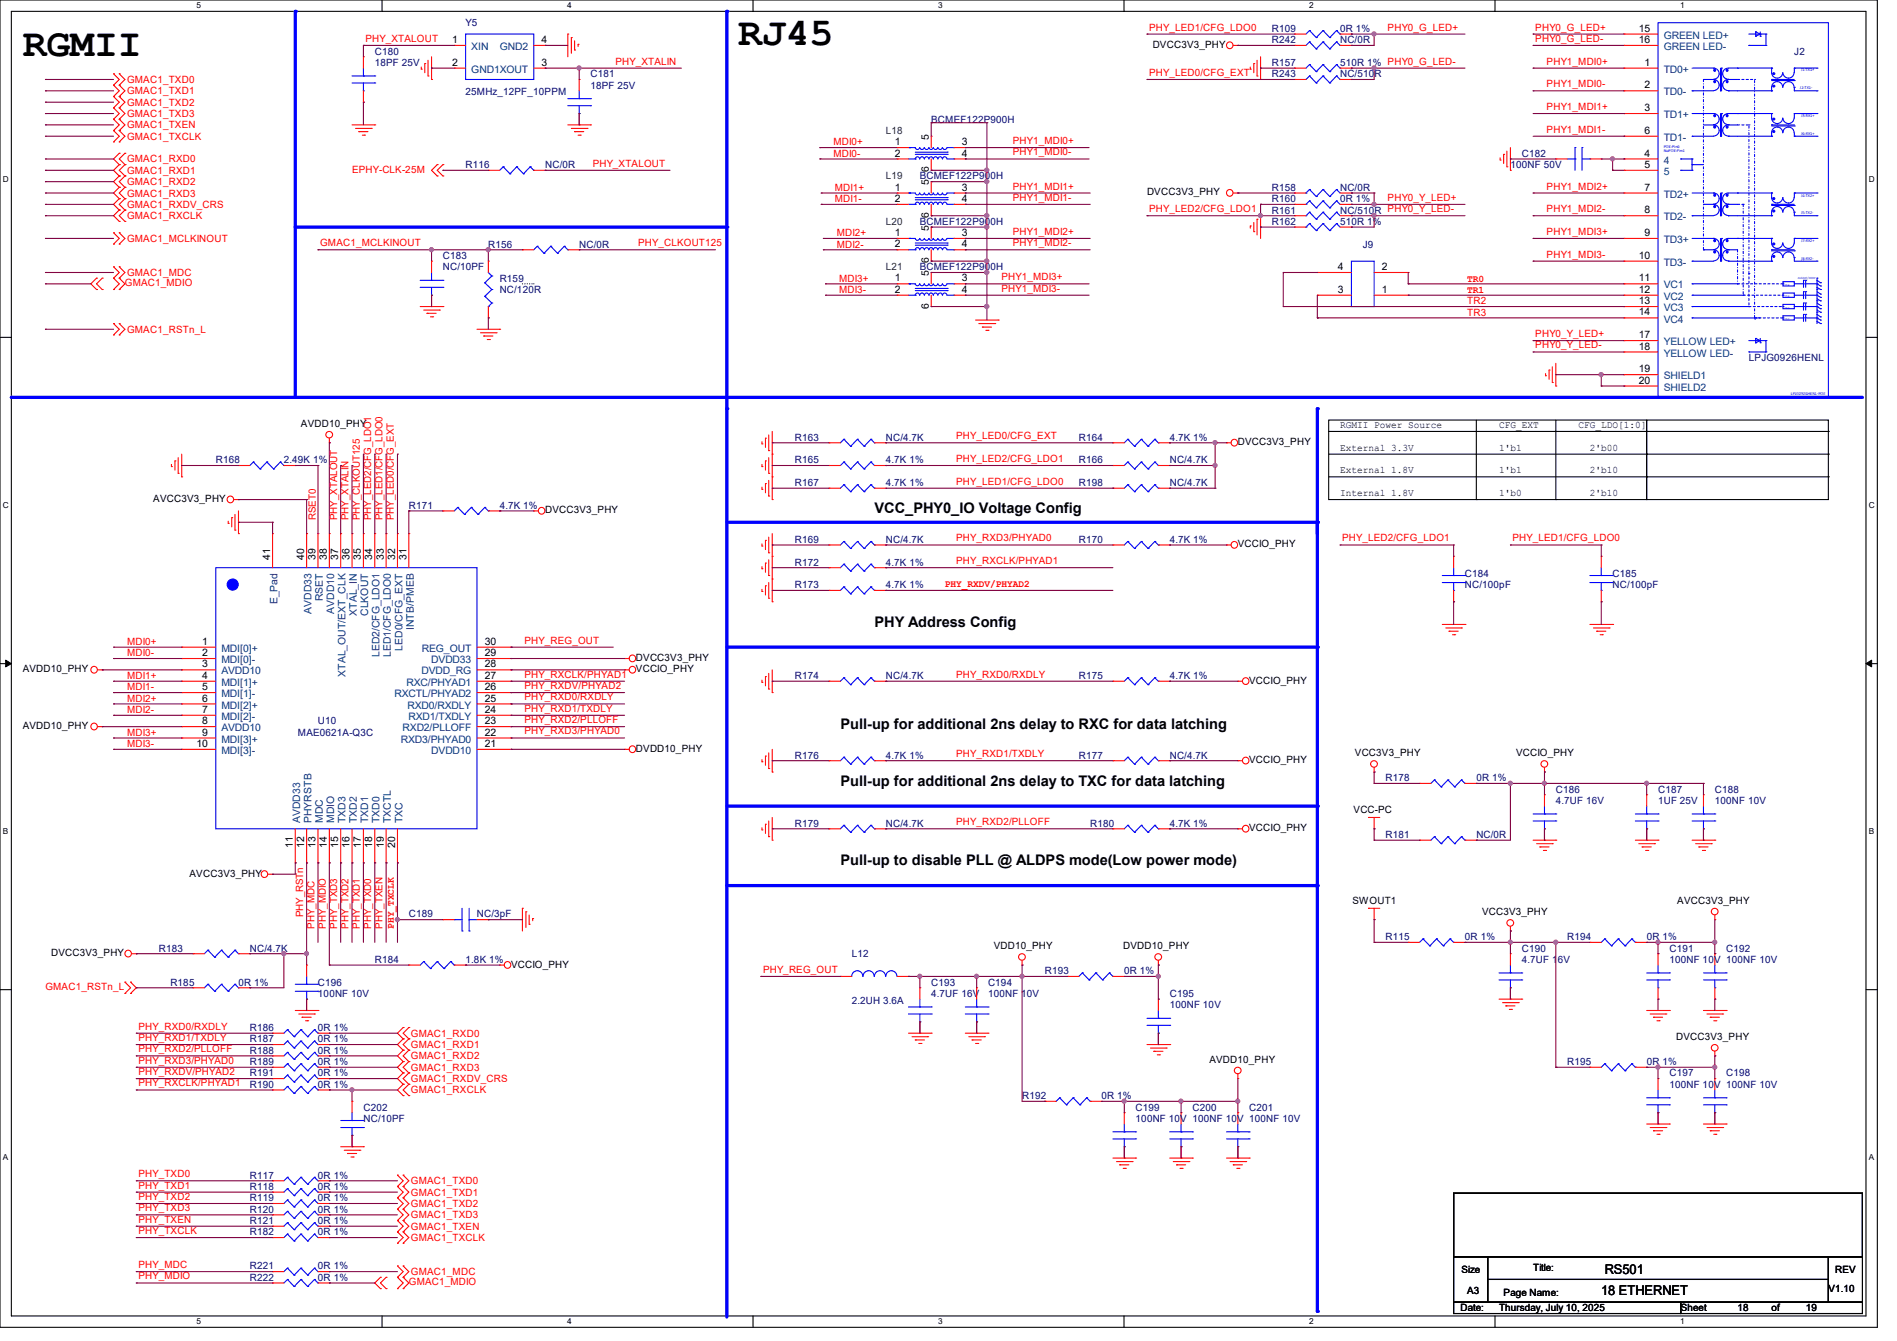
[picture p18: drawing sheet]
<svg xmlns="http://www.w3.org/2000/svg" width="297mm" height="210mm" viewBox="0 0 297 210" stroke-linecap="round" stroke-linejoin="round" font-family="sans-serif">
<defs><g id="words">
<g font-size="6.2">
<text x="3.6" y="8.8">RGMII</text>
<text x="115.6" y="7">RJ45</text>
</g>
<g font-size="2.3">
<text x="136.9" y="80.3">VCC_PHY0_IO Voltage Config</text>
<text x="136.9" y="98.1">PHY Address Config</text>
<text x="131.6" y="114.1">Pull-up for additional 2ns delay to RXC for data latching</text>
<text x="131.6" y="123">Pull-up for additional 2ns delay to TXC for data latching</text>
<text x="131.6" y="135.5">Pull-up to disable PLL @ ALDPS mode(Low power mode)</text>
</g>
<g font-size="2.1">
<text x="250.7" y="202.9">18 ETHERNET</text>
<text x="251.2" y="199.5">RS501</text>
</g>
<g font-size="1.6" fill="#000080">
<text x="72.9" y="4.1">Y5</text>
<text x="199.1" y="5">R109</text>
<text x="209.8" y="5">0R 1%</text>
<text x="58.7" y="8.6">C180</text>
<text x="58.7" y="10.3">18PF 25V</text>
<text x="199.1" y="10.3">R157</text>
<text x="199.1" y="6.8">R242</text>
<text x="209.8" y="10.3">510R 1% PHY0_G_LED-</text>
<text x="209.8" y="6.8">NC/0R</text>
<text x="280.9" y="8.6">J2</text>
<text x="72.9" y="14.9">25MHz_12PF_10PPM</text>
<text x="92.5" y="12.1">C181</text>
<text x="92.5" y="13.9">18PF 25V</text>
<text x="199.1" y="12.1">R243</text>
<text x="209.8" y="12.1">NC/510R</text>
<text x="145.8" y="19.2">BCMEF122P900H</text>
<text x="72.9" y="26.3">R116</text>
<text x="85.3" y="26.3">NC/0R</text>
<text x="144" y="28.1">BCMEF122P900H</text>
<text x="199.1" y="29.9">R158</text>
<text x="209.8" y="29.9">NC/0R</text>
<text x="236.5" y="26.3">100NF 50V</text>
<text x="238.3" y="24.6">C182</text>
<text x="144" y="35.2">BCMEF122P900H</text>
<text x="199.1" y="33.4">R161</text>
<text x="199.1" y="31.7">R160</text>
<text x="199.1" y="35.2">R162</text>
<text x="209.8" y="33.4">NC/510R PHY0_Y_LED-</text>
<text x="209.8" y="31.7">0R 1%</text>
<text x="209.8" y="35.2">510R 1%</text>
<text x="69.3" y="40.6">C183</text>
<text x="76.5" y="38.8">R156</text>
<text x="90.7" y="38.8">NC/0R</text>
<text x="213.4" y="38.8">J9</text>
<text x="69.3" y="42.3">NC/10PF</text>
<text x="78.2" y="44.1">R159</text>
<text x="78.2" y="45.9">NC/120R</text>
<text x="144" y="42.3">BCMEF122P900H</text>
<text x="273.8" y="56.6">LPJG0926HENL</text>
<text x="124.5" y="69">R163</text>
<text x="138.7" y="69">NC/4.7K</text>
<text x="168.9" y="69">R164</text>
<text x="183.1" y="69">4.7K 1%</text>
<text x="33.8" y="72.6">R168</text>
<text x="44.4" y="72.6">2.49K 1%</text>
<text x="124.5" y="76.1">R167</text>
<text x="124.5" y="72.6">R165</text>
<text x="138.7" y="76.1">4.7K 1%</text>
<text x="138.7" y="72.6">4.7K 1%</text>
<text x="168.9" y="76.1">R198</text>
<text x="168.9" y="72.6">R166</text>
<text x="183.1" y="76.1">NC/4.7K</text>
<text x="183.1" y="72.6">NC/4.7K</text>
<text x="64" y="79.7">R171</text>
<text x="78.2" y="79.7">4.7K 1%</text>
<text x="124.5" y="88.6">R172</text>
<text x="124.5" y="85">R169</text>
<text x="138.7" y="88.6">4.7K 1%</text>
<text x="138.7" y="85">NC/4.7K</text>
<text x="168.9" y="85">R170</text>
<text x="183.1" y="85">4.7K 1%</text>
<text x="124.5" y="92.1">R173</text>
<text x="138.7" y="92.1">4.7K 1%</text>
<text x="229.4" y="90.3">C184</text>
<text x="229.4" y="92.1">NC/100pF</text>
<text x="252.5" y="90.3">C185</text>
<text x="252.5" y="92.1">NC/100pF</text>
<text x="124.5" y="106.3">R174</text>
<text x="138.7" y="106.3">NC/4.7K</text>
<text x="168.9" y="106.3">R175</text>
<text x="183.1" y="106.3">4.7K 1%</text>
<text x="49.8" y="113.5">U10</text>
<text x="46.7" y="115.2">MAE0621A-Q3C</text>
<text x="124.5" y="118.8">R176</text>
<text x="138.7" y="118.8">4.7K 1%</text>
<text x="168.9" y="118.8">R177</text>
<text x="183.1" y="118.8">NC/4.7K</text>
<text x="216.9" y="122.3">R178</text>
<text x="231.1" y="122.3">0R 1%</text>
<text x="243.6" y="124.1">C186</text>
<text x="243.6" y="125.9">4.7UF 16V</text>
<text x="259.6" y="124.1">C187</text>
<text x="259.6" y="125.9">1UF 25V</text>
<text x="268.5" y="124.1">C188</text>
<text x="268.5" y="125.9">100NF 10V</text>
<text x="124.5" y="129.5">R179</text>
<text x="138.7" y="129.5">NC/4.7K</text>
<text x="170.7" y="129.5">R180</text>
<text x="183.1" y="129.5">4.7K 1%</text>
<text x="216.9" y="131.2">R181</text>
<text x="231.1" y="131.2">NC/0R</text>
<text x="64" y="143.7">C189</text>
<text x="74.7" y="143.7">NC/3pF</text>
<text x="24.9" y="149">R183</text>
<text x="39.1" y="149">NC/4.7K</text>
<text x="133.3" y="149.9">L12</text>
<text x="216.9" y="147.2">R115</text>
<text x="229.4" y="147.2">0R 1%</text>
<text x="238.3" y="149">C190</text>
<text x="245.4" y="147.2">R194</text>
<text x="257.8" y="147.2">0R 1%</text>
<text x="261.4" y="149">C191</text>
<text x="270.3" y="149">C192</text>
<text x="26.7" y="154.3">R185</text>
<text x="37.3" y="154.3">0R 1%</text>
<text x="49.8" y="154.3">C196</text>
<text x="58.7" y="150.8">R184</text>
<text x="72.9" y="150.8">1.8K 1%</text>
<text x="145.8" y="154.3">C193</text>
<text x="154.7" y="154.3">C194</text>
<text x="163.6" y="152.6">R193</text>
<text x="176" y="152.6">0R 1%</text>
<text x="238.3" y="150.8">4.7UF 1</text>
<text x="243.9" y="150.8">6V</text>
<text x="261.4" y="150.8">100NF 10V 100NF 10V</text>
<text x="39.1" y="161.5">R186</text>
<text x="49.8" y="156.1">100NF 10V</text>
<text x="49.8" y="161.5">0R 1%</text>
<text x="133.3" y="157.2">2.2UH 3.6A</text>
<text x="145.8" y="156.1">4.7UF 16V</text>
<text x="154.7" y="156.1">100NF 10V</text>
<text x="183.1" y="156.1">C195</text>
<text x="183.1" y="157.9">100NF 10V</text>
<text x="39.1" y="163.2">R187</text>
<text x="39.1" y="166.8">R189</text>
<text x="39.1" y="165">R188</text>
<text x="49.8" y="163.2">0R 1%</text>
<text x="49.8" y="166.8">0R 1%</text>
<text x="49.8" y="165">0R 1%</text>
<text x="245.4" y="166.8">R195</text>
<text x="257.8" y="166.8">0R 1%</text>
<text x="39.1" y="170.3">R190</text>
<text x="39.1" y="168.6">R191</text>
<text x="49.8" y="170.3">0R 1%</text>
<text x="49.8" y="168.6">0R 1%</text>
<text x="56.9" y="173.9">C202</text>
<text x="160" y="172.1">R192</text>
<text x="172.5" y="172.1">0R 1%</text>
<text x="177.8" y="173.9">C199</text>
<text x="186.7" y="173.9">C200</text>
<text x="195.6" y="173.9">C201</text>
<text x="261.4" y="168.6">C197</text>
<text x="261.4" y="170.3">100NF 10V 100NF 10V</text>
<text x="270.3" y="168.6">C198</text>
<text x="56.9" y="175.7">NC/10PF</text>
<text x="177.8" y="175.7">100NF 10V 100NF 10V 100NF 10V</text>
<text x="39.1" y="184.6">R117</text>
<text x="49.8" y="184.6">0R 1%</text>
<text x="39.1" y="186.4">R118</text>
<text x="39.1" y="189.9">R120</text>
<text x="39.1" y="188.1">R119</text>
<text x="39.1" y="191.7">R121</text>
<text x="49.8" y="186.4">0R 1%</text>
<text x="49.8" y="189.9">0R 1%</text>
<text x="49.8" y="188.1">0R 1%</text>
<text x="49.8" y="191.7">0R 1%</text>
<text x="39.1" y="193.5">R182</text>
<text x="49.8" y="193.5">0R 1%</text>
<text x="39.1" y="200.6">R222</text>
<text x="39.1" y="198.8">R221</text>
<text x="49.8" y="200.6">0R 1%</text>
<text x="49.8" y="198.8">0R 1%</text>
</g>
<g font-size="1.6" fill="#f00">
<text x="179.9" y="4.8">PHY_LED1/CFG_LDO0</text>
<text x="217.3" y="4.8">PHY0_G_LED+</text>
<text x="240.4" y="4.8">PHY0_G_LED+</text>
<text x="57.2" y="6.6">PHY_XTALOUT</text>
<text x="96.4" y="10.1">PHY_XTALIN</text>
<text x="179.9" y="11.9">PHY_LED0/CFG_EXT</text>
<text x="240.4" y="6.6">PHY0_G_LED-</text>
<text x="242.1" y="10.1">PHY1_MDI0+</text>
<text x="19.9" y="13">GMAC1_TXD0</text>
<text x="19.9" y="14.8">GMAC1_TXD1</text>
<text x="19.9" y="16.6">GMAC1_TXD2</text>
<text x="242.1" y="13.7">PHY1_MDI0-</text>
<text x="242.1" y="17.2">PHY1_MDI1+</text>
<text x="19.9" y="18.3">GMAC1_TXD3</text>
<text x="19.9" y="20.1">GMAC1_TXEN</text>
<text x="19.9" y="21.9">GMAC1_TXCLK</text>
<text x="130.5" y="22.8">MDI0+</text>
<text x="158.6" y="22.6">PHY1_MDI0+</text>
<text x="242.1" y="20.8">PHY1_MDI1-</text>
<text x="19.9" y="25.4">GMAC1_RXD0</text>
<text x="19.9" y="27.2">GMAC1_RXD1</text>
<text x="19.9" y="29">GMAC1_RXD2</text>
<text x="55.1" y="27.1">EPHY-CLK-25M</text>
<text x="92.8" y="26.1">PHY_XTALOUT</text>
<text x="130.5" y="24.6">MDI0-</text>
<text x="130.7" y="29.9">MDI1+</text>
<text x="158.6" y="24.3">PHY1_MDI0-</text>
<text x="158.6" y="29.7">PHY1_MDI1+</text>
<text x="242.1" y="29.7">PHY1_MDI2+</text>
<text x="19.9" y="30.8">GMAC1_RXD3</text>
<text x="19.9" y="32.6">GMAC1_RXDV_CRS</text>
<text x="19.9" y="34.3">GMAC1_RXCLK</text>
<text x="130.7" y="31.7">MDI1-</text>
<text x="158.6" y="31.5">PHY1_MDI1-</text>
<text x="179.9" y="33.2">PHY_LED2/CFG_LDO1</text>
<text x="217.3" y="31.5">PHY0_Y_LED+</text>
<text x="242.1" y="33.2">PHY1_MDI2-</text>
<text x="19.9" y="37.9">GMAC1_MCLKINOUT</text>
<text x="50.1" y="38.6">GMAC1_MCLKINOUT</text>
<text x="99.9" y="38.6">PHY_CLKOUT125</text>
<text x="131" y="37">MDI2+</text>
<text x="131" y="38.8">MDI2-</text>
<text x="158.6" y="36.8">PHY1_MDI2+</text>
<text x="158.6" y="38.6">PHY1_MDI2-</text>
<text x="242.1" y="36.8">PHY1_MDI3+</text>
<text x="242.1" y="40.3">PHY1_MDI3-</text>
<text x="19.6" y="44.8">GMAC1_MDIO</text>
<text x="19.9" y="43.2">GMAC1_MDC</text>
<text x="131.4" y="44.1">MDI3+</text>
<text x="131.4" y="45.9">MDI3-</text>
<text x="156.8" y="43.9">PHY1_MDI3+</text>
<text x="156.8" y="45.7">PHY1_MDI3-</text>
<text x="229.7" y="44.1">TR0</text>
<text x="229.7" y="45.9">TR1</text>
<text x="229.7" y="47.7">TR2</text>
<text x="19.9" y="52.1">GMAC1_RSTn_L</text>
<text x="229.7" y="49.4">TR3</text>
<text x="240.4" y="52.8">PHY0_Y_LED+</text>
<text x="240.4" y="54.6">PHY0_Y_LED-</text>
<text x="149.7" y="68.8">PHY_LED0/CFG_EXT</text>
<text x="149.7" y="72.3">PHY_LED2/CFG_LDO1</text>
<text x="149.7" y="75.9">PHY_LED1/CFG_LDO0</text>
<text x="49.4" y="81.4" transform="rotate(-90 49.4 81.4)">RSET0</text>
<text x="52.8" y="81.4" transform="rotate(-90 52.8 81.4)">PHY_XTALOUT</text>
<text x="54.6" y="81.4" transform="rotate(-90 54.6 81.4)">PHY_XTALIN</text>
<text x="56.3" y="81.4" transform="rotate(-90 56.3 81.4)">PHY_CLKOUT125</text>
<text x="58.1" y="81.4" transform="rotate(-90 58.1 81.4)">PHY_LED2/CFG_LDO1</text>
<text x="59.9" y="81.4" transform="rotate(-90 59.9 81.4)">PHY_LED1/CFG_LDO0</text>
<text x="61.7" y="81.4" transform="rotate(-90 61.7 81.4)">PHY_LED0/CFG_EXT</text>
<text x="149.7" y="84.8">PHY_RXD3/PHYAD0</text>
<text x="149.7" y="88.3">PHY_RXCLK/PHYAD1</text>
<text x="210.1" y="84.8">PHY_LED2/CFG_LDO1</text>
<text x="236.8" y="84.8">PHY_LED1/CFG_LDO0</text>
<text x="147.9" y="91.9">PHY_RXDV/PHYAD2</text>
<text x="19.9" y="101">MDI0+</text>
<text x="82.1" y="100.8">PHY_REG_OUT</text>
<text x="19.9" y="102.8">MDI0-</text>
<text x="19.9" y="106.3">MDI1+</text>
<text x="82.1" y="106.1">PHY_RXCLK/PHYAD1</text>
<text x="82.1" y="107.9">PHY_RXDV/PHYAD2</text>
<text x="149.7" y="106.1">PHY_RXD0/RXDLY</text>
<text x="19.9" y="108.1">MDI1-</text>
<text x="19.9" y="109.9">MDI2+</text>
<text x="19.9" y="111.7">MDI2-</text>
<text x="82.1" y="109.7">PHY_RXD0/RXDLY</text>
<text x="82.1" y="111.5">PHY_RXD1/TXDLY</text>
<text x="82.1" y="113.2">PHY_RXD2/PLLOFF</text>
<text x="19.9" y="115.2">MDI3+</text>
<text x="19.9" y="117">MDI3-</text>
<text x="82.1" y="115">PHY_RXD3/PHYAD0</text>
<text x="149.7" y="118.6">PHY_RXD1/TXDLY</text>
<text x="149.7" y="129.2">PHY_RXD2/PLLOFF</text>
<text x="47.5" y="143.7" transform="rotate(-90 47.5 143.7)">PHY_RSTn</text>
<text x="49.2" y="145.5" transform="rotate(-90 49.2 145.5)">PHY_MDC</text>
<text x="51" y="145.5" transform="rotate(-90 51 145.5)">PHY_MDIO</text>
<text x="52.8" y="145.5" transform="rotate(-90 52.8 145.5)">PHY_TXD3</text>
<text x="54.6" y="145.5" transform="rotate(-90 54.6 145.5)">PHY_TXD2</text>
<text x="56.3" y="145.5" transform="rotate(-90 56.3 145.5)">PHY_TXD1</text>
<text x="58.1" y="145.5" transform="rotate(-90 58.1 145.5)">PHY_TXD0</text>
<text x="59.9" y="145.5" transform="rotate(-90 59.9 145.5)">PHY_TXEN</text>
<text x="61.7" y="145.5" transform="rotate(-90 61.7 145.5)">PHY_TXCLK</text>
<text x="7.1" y="155.1">GMAC1_RSTn_L</text>
<text x="119.5" y="152.4">PHY_REG_OUT</text>
<text x="21.7" y="161.2">PHY_RXD0/RXDLY</text>
<text x="21.7" y="163">PHY_RXD1/TXDLY</text>
<text x="21.7" y="164.8">PHY_RXD2/PLLOFF</text>
<text x="21.7" y="166.6">PHY_RXD3/PHYAD0</text>
<text x="64.3" y="162.3">GMAC1_RXD0</text>
<text x="64.3" y="164.1">GMAC1_RXD1</text>
<text x="64.3" y="165.9">GMAC1_RXD2</text>
<text x="64.3" y="167.7">GMAC1_RXD3</text>
<text x="21.7" y="170.1">PHY_RXCLK/PHYAD1</text>
<text x="21.7" y="168.4">PHY_RXDV/PHYAD2</text>
<text x="64.3" y="169.5">GMAC1_RXDV_CRS</text>
<text x="64.3" y="171.2">GMAC1_RXCLK</text>
<text x="21.7" y="184.4">PHY_TXD0</text>
<text x="64.3" y="185.5">GMAC1_TXD0</text>
<text x="21.7" y="186.1">PHY_TXD1</text>
<text x="21.7" y="187.9">PHY_TXD2</text>
<text x="21.7" y="189.7">PHY_TXD3</text>
<text x="21.7" y="191.5">PHY_TXEN</text>
<text x="64.3" y="187.2">GMAC1_TXD1</text>
<text x="64.3" y="189">GMAC1_TXD2</text>
<text x="64.3" y="190.8">GMAC1_TXD3</text>
<text x="21.7" y="193.3">PHY_TXCLK</text>
<text x="64.3" y="192.6">GMAC1_TXEN</text>
<text x="64.3" y="194.4">GMAC1_TXCLK</text>
<text x="21.7" y="198.6">PHY_MDC</text>
<text x="21.7" y="200.4">PHY_MDIO</text>
<text x="64" y="201.3">GMAC1_MDIO</text>
<text x="64.3" y="199.7">GMAC1_MDC</text>
</g>
<g font-size="1.6">
<text x="256.6" y="5">15</text>
<text x="70.8" y="6.7">1</text>
<text x="70.8" y="10.3">2</text>
<text x="84.8" y="10.3">3</text>
<text x="84.8" y="6.7">4</text>
<text x="180.5" y="7.5">DVCC3V3_PHY</text>
<text x="256.6" y="6.7">16</text>
<text x="257.5" y="10.3">1</text>
<text x="257.5" y="13.8">2</text>
<text x="257.5" y="17.4">3</text>
<text x="140.1" y="22.7">1</text>
<text x="145.4" y="21.9" transform="rotate(-90 145.4 21.9)">5</text>
<text x="150.6" y="22.7">3</text>
<text x="257.5" y="21">6</text>
<text x="140.1" y="24.5">2</text>
<text x="140.1" y="29.8">1</text>
<text x="145.4" y="29" transform="rotate(-90 145.4 29)">5</text>
<text x="145.4" y="27" transform="rotate(-90 145.4 27)">6</text>
<text x="150.6" y="24.5">4</text>
<text x="150.6" y="29.8">3</text>
<text x="257.5" y="26.3">5</text>
<text x="257.5" y="24.5">4</text>
<text x="257.5" y="29.8">7</text>
<text x="140.1" y="31.6">2</text>
<text x="145.4" y="34.1" transform="rotate(-90 145.4 34.1)">6</text>
<text x="150.6" y="31.6">4</text>
<text x="179.6" y="30.6">DVCC3V3_PHY</text>
<text x="257.5" y="33.4">8</text>
<text x="140.1" y="38.7">2</text>
<text x="140.1" y="37">1</text>
<text x="145.4" y="41.2" transform="rotate(-90 145.4 41.2)">6</text>
<text x="145.4" y="36.1" transform="rotate(-90 145.4 36.1)">5</text>
<text x="150.6" y="38.7">4</text>
<text x="150.6" y="37">3</text>
<text x="256.6" y="40.5">10</text>
<text x="257.5" y="37">9</text>
<text x="140.1" y="45.8">2</text>
<text x="140.1" y="44.1">1</text>
<text x="145.4" y="43.2" transform="rotate(-90 145.4 43.2)">5</text>
<text x="150.6" y="45.8">4</text>
<text x="150.6" y="44.1">3</text>
<text x="209.5" y="45.8">3</text>
<text x="209.5" y="42.3">4</text>
<text x="216.4" y="45.8">1</text>
<text x="216.4" y="42.3">2</text>
<text x="256.6" y="44.1">11</text>
<text x="256.6" y="45.8">12</text>
<text x="256.6" y="47.6">13</text>
<text x="145.4" y="48.3" transform="rotate(-90 145.4 48.3)">6</text>
<text x="256.6" y="53">17</text>
<text x="256.6" y="49.4">14</text>
<text x="256.6" y="54.7">18</text>
<text x="256.6" y="58.3">19</text>
<text x="256.6" y="60.1">20</text>
<text x="47.1" y="66.9">AVDD10_PHY</text>
<text x="193.8" y="69.7">DVCC3V3_PHY</text>
<text x="209.8" y="70.6">External 3.3V</text>
<text x="209.8" y="67">RGMII Power Source</text>
<text x="234.7" y="67">CFG_EXT</text>
<text x="234.7" y="70.6">1'b1</text>
<text x="247.1" y="67">CFG_LDO[1:0]</text>
<text x="248.9" y="70.6">2'b00</text>
<text x="209.8" y="74.1">External 1.8V</text>
<text x="209.8" y="77.7">Internal 1.8V</text>
<text x="234.7" y="77.7">1'b0</text>
<text x="234.7" y="74.1">1'b1</text>
<text x="248.9" y="74.1">2'b10</text>
<text x="248.9" y="77.7">2'b10</text>
<text x="24" y="78.6">AVCC3V3_PHY</text>
<text x="85.3" y="80.4">DVCC3V3_PHY</text>
<text x="42.3" y="87.7" transform="rotate(-90 42.3 87.7)">41</text>
<text x="47.6" y="87.7" transform="rotate(-90 47.6 87.7)">40</text>
<text x="49.4" y="87.7" transform="rotate(-90 49.4 87.7)">39</text>
<text x="51.2" y="87.7" transform="rotate(-90 51.2 87.7)">38</text>
<text x="53" y="87.7" transform="rotate(-90 53 87.7)">37</text>
<text x="54.7" y="87.7" transform="rotate(-90 54.7 87.7)">36</text>
<text x="56.5" y="87.7" transform="rotate(-90 56.5 87.7)">35</text>
<text x="58.3" y="87.7" transform="rotate(-90 58.3 87.7)">34</text>
<text x="60.1" y="87.7" transform="rotate(-90 60.1 87.7)">33</text>
<text x="61.8" y="87.7" transform="rotate(-90 61.8 87.7)">32</text>
<text x="63.6" y="87.7" transform="rotate(-90 63.6 87.7)">31</text>
<text x="193.8" y="85.7">VCCIO_PHY</text>
<text x="31.7" y="101">1</text>
<text x="75.9" y="101">30</text>
<text x="3.6" y="105.3">AVDD10_PHY</text>
<text x="31.7" y="102.7">2</text>
<text x="31.7" y="104.5">3</text>
<text x="31.7" y="106.3">4</text>
<text x="75.9" y="106.3">27</text>
<text x="75.9" y="104.5">28</text>
<text x="75.9" y="102.7">29</text>
<text x="99.6" y="103.5">DVCC3V3_PHY</text>
<text x="99.6" y="105.3">VCCIO_PHY</text>
<text x="195.6" y="107.1">VCCIO_PHY</text>
<text x="31.7" y="108.1">5</text>
<text x="31.7" y="109.9">6</text>
<text x="31.7" y="111.6">7</text>
<text x="31.7" y="113.4">8</text>
<text x="75.9" y="113.4">23</text>
<text x="75.9" y="111.6">24</text>
<text x="75.9" y="109.9">25</text>
<text x="75.9" y="108.1">26</text>
<text x="3.6" y="114.2">AVDD10_PHY</text>
<text x="30.8" y="117">10</text>
<text x="31.7" y="115.2">9</text>
<text x="75.9" y="117">21</text>
<text x="75.9" y="115.2">22</text>
<text x="99.6" y="117.7">DVDD10_PHY</text>
<text x="195.6" y="119.5">VCCIO_PHY</text>
<text x="212.1" y="118.4">VCC3V3_PHY</text>
<text x="237.4" y="118.4">VCCIO_PHY</text>
<text x="195.6" y="130.2">VCCIO_PHY</text>
<text x="211.9" y="127.3">VCC-PC</text>
<text x="29.7" y="137.3">AVCC3V3_PHY</text>
<text x="45.8" y="132.8" transform="rotate(-90 45.8 132.8)">11</text>
<text x="47.6" y="132.8" transform="rotate(-90 47.6 132.8)">12</text>
<text x="49.4" y="132.8" transform="rotate(-90 49.4 132.8)">13</text>
<text x="51.2" y="132.8" transform="rotate(-90 51.2 132.8)">14</text>
<text x="53" y="132.8" transform="rotate(-90 53 132.8)">15</text>
<text x="54.7" y="132.8" transform="rotate(-90 54.7 132.8)">16</text>
<text x="56.5" y="132.8" transform="rotate(-90 56.5 132.8)">17</text>
<text x="58.3" y="132.8" transform="rotate(-90 58.3 132.8)">18</text>
<text x="60.1" y="132.8" transform="rotate(-90 60.1 132.8)">19</text>
<text x="61.8" y="132.8" transform="rotate(-90 61.8 132.8)">20</text>
<text x="211.8" y="141.6">SWOUT1</text>
<text x="232" y="143.3">VCC3V3_PHY</text>
<text x="262.6" y="141.6">AVCC3V3_PHY</text>
<text x="8" y="149.7">DVCC3V3_PHY</text>
<text x="155.6" y="148.7">VDD10_PHY</text>
<text x="175.9" y="148.7">DVDD10_PHY</text>
<text x="80" y="151.5">VCCIO_PHY</text>
<text x="189.4" y="166.5">AVDD10_PHY</text>
<text x="262.4" y="162.9">DVCC3V3_PHY</text>
<text x="228.8" y="199.3">Size</text>
<text x="229.7" y="202.7">A3</text>
<text x="235.4" y="202.9">Page Name:</text>
<text x="240" y="199">Title:</text>
<text x="286.3" y="202.4">V1.10</text>
<text x="287.3" y="199.3">REV</text>
<text x="228.6" y="205.4">Date:</text>
<text x="234.7" y="205.4">Thursday, July 10, 2025</text>
<text x="263.1" y="205.4">Sheet</text>
<text x="272" y="205.4">18</text>
<text x="277.4" y="205.4">of</text>
<text x="282.7" y="205.4">19</text>
</g>
<g font-size="1.6" fill="#004080">
<text x="73.8" y="7.8">XIN</text>
<text x="73.8" y="11.4">GND1XOUT</text>
<text x="78.2" y="7.8">GND2</text>
<text x="260.5" y="11.4">TD0+</text>
<text x="260.5" y="6.1">GREEN LED+</text>
<text x="260.5" y="7.8">GREEN LED-</text>
<text x="260.5" y="14.9">TD0-</text>
<text x="260.5" y="18.5">TD1+</text>
<text x="260.5" y="22.1">TD1-</text>
<text x="260.5" y="27.4">5</text>
<text x="260.5" y="25.6">4</text>
<text x="260.5" y="30.9">TD2+</text>
<text x="260.5" y="34.5">TD2-</text>
<text x="260.5" y="38.1">TD3+</text>
<text x="260.5" y="41.6">TD3-</text>
<text x="260.5" y="45.2">VC1</text>
<text x="260.5" y="46.9">VC2</text>
<text x="260.5" y="48.7">VC3</text>
<text x="260.5" y="50.5">VC4</text>
<text x="260.5" y="55.8">YELLOW LED-</text>
<text x="260.5" y="54.1">YELLOW LED+</text>
<text x="260.5" y="59.4">SHIELD1</text>
<text x="260.5" y="61.2">SHIELD2</text>
<text x="43.4" y="94.7" transform="rotate(-90 43.4 94.7)">E_Pad</text>
<text x="50.5" y="94.2" transform="rotate(-90 50.5 94.2)">RSET</text>
<text x="48.8" y="96.1" transform="rotate(-90 48.8 96.1)">AVDD33</text>
<text x="52.3" y="96.1" transform="rotate(-90 52.3 96.1)">AVDD10</text>
<text x="55.9" y="96.4" transform="rotate(-90 55.9 96.4)">XTAL_IN</text>
<text x="57.7" y="96.4" transform="rotate(-90 57.7 96.4)">CLKOUT</text>
<text x="63" y="101.9" transform="rotate(-90 63 101.9)">LED0/CFG_EXT</text>
<text x="64.8" y="98.7" transform="rotate(-90 64.8 98.7)">INTB/PMEB</text>
<text x="34.7" y="102.1">MDI[0]+</text>
<text x="34.7" y="103.8">MDI[0]-</text>
<text x="34.7" y="105.6">AVDD10</text>
<text x="34.7" y="107.4">MDI[1]+</text>
<text x="54.1" y="106" transform="rotate(-90 54.1 106)">XTAL_OUT/EXT_CLK</text>
<text x="59.4" y="102.9" transform="rotate(-90 59.4 102.9)">LED2/CFG_LDO1</text>
<text x="61.2" y="102.9" transform="rotate(-90 61.2 102.9)">LED1/CFG_LDO0</text>
<text x="63.6" y="107.4">RXC/PHYAD1</text>
<text x="66" y="105.6">DVDD_RG</text>
<text x="66" y="102.1">REG_OUT</text>
<text x="67.5" y="103.8">DVDD33</text>
<text x="34.7" y="109.2">MDI[1]-</text>
<text x="34.7" y="111">MDI[2]+</text>
<text x="34.7" y="112.7">MDI[2]-</text>
<text x="61.8" y="109.2">RXCTL/PHYAD2</text>
<text x="63.8" y="111">RXD0/RXDLY</text>
<text x="64" y="112.7">RXD1/TXDLY</text>
<text x="34.7" y="114.5">AVDD10</text>
<text x="34.7" y="116.3">MDI[3]+</text>
<text x="34.7" y="118.1">MDI[3]-</text>
<text x="62.7" y="116.3">RXD3/PHYAD0</text>
<text x="63" y="114.5">RXD2/PLLOFF</text>
<text x="67.5" y="118.1">DVDD10</text>
<text x="47" y="128.9" transform="rotate(-90 47 128.9)">AVDD33</text>
<text x="48.8" y="128.9" transform="rotate(-90 48.8 128.9)">PHYRSTB</text>
<text x="50.5" y="128.9" transform="rotate(-90 50.5 128.9)">MDC</text>
<text x="52.3" y="128.9" transform="rotate(-90 52.3 128.9)">MDIO</text>
<text x="54.1" y="128.9" transform="rotate(-90 54.1 128.9)">TXD3</text>
<text x="55.9" y="128.9" transform="rotate(-90 55.9 128.9)">TXD2</text>
<text x="57.7" y="128.9" transform="rotate(-90 57.7 128.9)">TXD1</text>
<text x="59.4" y="128.9" transform="rotate(-90 59.4 128.9)">TXD0</text>
<text x="61.2" y="128.9" transform="rotate(-90 61.2 128.9)">TXCTL</text>
<text x="63" y="128.9" transform="rotate(-90 63 128.9)">TXC</text>
</g>
<g font-size="1.6" fill="#004040">
<text x="138.7" y="21">L18</text>
<text x="138.7" y="28.1">L19</text>
<text x="138.7" y="35.2">L20</text>
<text x="138.7" y="42.3">L21</text>
</g>
<g font-size="1.3">
<text x="30.8" y="1.3">5</text>
<text x="88.8" y="1.3">4</text>
<text x="146.9" y="1.3">3</text>
<text x="205" y="1.3">2</text>
<text x="263.1" y="1.3">1</text>
<text x=".5" y="28.4">D</text>
<text x="292.6" y="28.4">D</text>
<text x=".5" y="79.5">C</text>
<text x="292.6" y="79.5">C</text>
<text x=".5" y="130.6">B</text>
<text x="292.6" y="130.6">B</text>
<text x=".5" y="181.7">A</text>
<text x="292.6" y="181.7">A</text>
<text x="30.8" y="207.4">5</text>
<text x="88.8" y="207.4">4</text>
<text x="146.9" y="207.4">3</text>
<text x="205" y="207.4">2</text>
<text x="263.1" y="207.4">1</text>
</g>
<g font-size=".7" fill="#00f">
<text x="282" y="11.1">J1:TX1+</text>
<text x="281.8" y="14">J2:TX1-</text>
<text x="260.5" y="23.2">POE:Pin6</text>
<text x="260.5" y="23.9">NoPOE:Pin4</text>
<text x="282" y="18.2">J3:RX1+</text>
<text x="282" y="21.1">J6:RX1+</text>
<text x="282" y="30.9">J4:TX2+</text>
<text x="282" y="33.5">J5:TX2-</text>
<text x="282" y="38">J7:RX2+</text>
<text x="282" y="40.6">J8:RX2-</text>
<text x="280.4" y="61.8">LPJG0926HENL-POE</text>
</g>
<g font-size=".5" fill="#00f">
<text x="279.3" y="44.8">75R</text>
<text x="279.3" y="46.6">75R</text>
<text x="281.5" y="43.7">4x22nF/100V</text>
<text x="279.3" y="48.3">75R</text>
<text x="279.3" y="50.1">75R</text>
</g>
</g></defs>
<g fill="none" stroke="#000" stroke-width=".17">
<path d="M0 0h293.9v207.9h-293.9zM1.8 1.8h290.3v204.3h-290.3zM59.8 0v1.8M117.9 0v1.8M176 0v1.8M234.1 0v1.8M0 52.8h1.8M292.1 52.8h1.8M0 103.9h1.8M292.1 103.9h1.8M0 155h1.8M292.1 155h1.8"/>
<path d="M59.8 206.1v1.8M117.9 206.1v1.8M176 206.1v1.8M234.1 206.1v1.8"/>
</g>
<path d="M.9 103.4l.9 .5-.9 .5zM292.1 103.9l.9-.5v1z" fill="#000"/>
<path d="M.9 103.4l.9 .5-.9 .5zM292.1 103.9l.9-.5v1z" fill="none" stroke="#000" stroke-width=".16"/>
<path d="M46.2 35.6h67.6" fill="none" stroke="#00f" stroke-width=".51"/>
<circle cx="113.8" cy="35.6" r=".25" fill="#00f"/>
<path d="M46.2 1.8v60.4" fill="none" stroke="#00f" stroke-width=".51"/>
<circle cx="46.2" cy="1.8" r=".25" fill="#00f"/>
<path d="M81.8 44.4h1.8M83.6 44.4h.1" fill="none" stroke="#000" stroke-width=".17" stroke-dasharray="0 .3"/>
<path d="M1.8 62.2h289.8" fill="none" stroke="#00f" stroke-width=".51"/>
<circle cx="1.8" cy="62.2" r=".25" fill="#00f"/>
<path d="M206.2 101.3v104.1" fill="none" stroke="#00f" stroke-width=".51"/>
<circle cx="206.2" cy="205.4" r=".25" fill="#00f"/>
<path d="M113.8 81.8h92.4" fill="none" stroke="#00f" stroke-width=".51"/>
<circle cx="206.2" cy="81.8" r=".25" fill="#00f"/>
<path d="M113.8 1.8v62.2" fill="none" stroke="#00f" stroke-width=".51"/>
<circle cx="113.8" cy="1.8" r=".25" fill="#00f"/>
<path d="M113.8 101.3h92.4" fill="none" stroke="#00f" stroke-width=".51"/>
<circle cx="206.2" cy="101.3" r=".25" fill="#00f"/>
<path d="M113.8 64v142.2" fill="none" stroke="#00f" stroke-width=".51"/>
<circle cx="113.8" cy="64" r=".25" fill="#00f"/>
<path d="M206.2 64v19.6" fill="none" stroke="#00f" stroke-width=".51"/>
<circle cx="206.2" cy="64" r=".25" fill="#00f"/>
<path d="M113.8 126.2h92.4" fill="none" stroke="#00f" stroke-width=".51"/>
<circle cx="206.2" cy="126.2" r=".25" fill="#00f"/>
<path d="M206.2 81.8v19.5" fill="none" stroke="#00f" stroke-width=".51"/>
<circle cx="206.2" cy="81.8" r=".25" fill="#00f"/>
<path d="M113.8 138.7h92.4" fill="none" stroke="#00f" stroke-width=".51"/>
<circle cx="206.2" cy="138.7" r=".25" fill="#00f"/>
<g fill="none" stroke="#000" stroke-width=".17">
<path d="M208 65.8h49.8v12.4h-49.8zM208 67.6h78.3M208 71.1h78.3M208 74.7h78.3M231.1 78.2h.1M231.1 65.8v12.4M243.6 78.2h.1M243.6 65.8v12.4M257.8 65.8h28.5v12.4h-28.5zM257.8 67.6h.1M257.8 71.1h.1M257.8 74.7h.1"/>
<path d="M286.3 67.6h.1M286.3 71.1h.1M286.3 74.7h.1M227.6 186.9h64v9.9h-64zM227.6 196.8h5.3v7.1h-5.3zM232.9 196.8h53.4v3.6h-53.4zM286.3 196.8h5.3v7.1h-5.3zM227.6 203.9h35.5v1.8h-35.5zM232.9 200.4h53.4v3.5h-53.4zM263.1 203.9h28.5v1.8h-28.5z"/>
</g>
<g fill="none" stroke="#f00" stroke-width=".17">
<path d="M17.8 13.3h.1M17.8 11.6h.1M17.8 15.1h.1M17.8 16.9h.1M17.8 18.7h.1M17.8 11.6l.9 .8-.9 .9M17.8 13.3l.9 .9-.9 .9M17.8 15.1l.9 .9-.9 .9M17.8 16.9l.9 .9-.9 .9M17.8 18.7l.9 .9-.9 .8M18.7 13.3h.1M18.7 11.6h.1"/>
<path d="M18.7 15.1h.1M18.7 16.9h.1M18.7 18.7h.1M18.7 11.6l.9 .8-.9 .9M18.7 13.3l.9 .9-.9 .9M18.7 15.1l.9 .9-.9 .9M18.7 16.9l.9 .9-.9 .9M18.7 18.7l.9 .9-.9 .8M55.1 19.6h3.6M56.9 8.9h.1M56.9 16h.1M56.9 8.9v1.8"/>
<path d="M56.9 14.2v1.8M58.7 19.6h.1M66 10.8h.1M66 10.5v.3M66.5 9.9h.1M66.5 9.9v1.5M67 11.9h.1M67 9.4v2.5M67.6 12.4h.1M67.6 8.9v3.5M88.9 5.3h.1M88.9 5.3v3.6"/>
<path d="M88.9 19.6h3.6M89.5 5.9h.1M89.5 5.9v2.4M90 7.8h.1M90 6.4v1.4M90.5 6.9h.1M90.5 6.9v.4M90.7 12.4h.1M90.7 19.6h.1M90.7 12.4v1.8M90.7 17.8v1.8M92.5 19.6h.1"/>
<path d="M193.1 7.1h.7M193.8 7.1h.1M195.7 10.8h.1M195.7 10.5v.3M196.3 9.9h.1M196.3 9.9v1.5M196.8 11.9h.1M196.8 9.4v2.5M197.4 12.4h.1M197.4 8.9v3.5M202.7 10.7h.1M202.7 10.7h1.8"/>
<path d="M209.8 10.7h1.8M211.6 10.7h.1M17.8 20.4h.1M17.8 22.2h.1M17.8 38.2h.1M17.8 36.4h.1M17.8 20.4l.9 .9-.9 .9M17.8 36.4l.9 .9-.9 .9M18.7 20.4h.1M18.7 22.2h.1M18.7 24h.1M18.7 25.8h.1"/>
<path d="M18.7 27.6h.1M18.7 29.3h.1M18.7 31.1h.1M18.7 32.9h.1M18.7 34.7h.1M18.7 38.2h.1M18.7 36.4h.1M18.7 20.4l.9 .9-.9 .9M18.7 24l-.9 .9 .9 .9M18.7 25.8l-.9 .9 .9 .9M18.7 27.6l-.9 .8 .9 .9M18.7 29.3l-.9 .9 .9 .9"/>
<path d="M18.7 31.1l-.9 .9 .9 .9M18.7 32.9l-.9 .9 .9 .9M18.7 36.4l.9 .9-.9 .9M19.6 25.8h.1M19.6 24h.1M19.6 27.6h.1M19.6 29.3h.1M19.6 31.1h.1M19.6 32.9h.1M19.6 34.7h.1M19.6 24l-.9 .9 .9 .9M19.6 25.8l-.9 .9 .9 .9"/>
<path d="M19.6 27.6l-.9 .8 .9 .9M19.6 29.3l-.9 .9 .9 .9M19.6 31.1l-.9 .9 .9 .9M19.6 32.9l-.9 .9 .9 .9M55.7 20.1h2.4M56.2 20.6h.1M56.2 20.6h1.4M56.7 21.2h.4M57.1 21.2h.1M58.1 20.1h.1M68.5 25.8h.1M68.5 27.6h.1"/>
<path d="M68.5 25.8l-.9 .9 .9 .9M69.3 25.8h.1M69.3 27.6h.1M69.3 25.8l-.8 .9 .8 .9M76.5 26.7h.1M76.5 26.7h1.7M83.6 26.7h1.7M85.3 26.7h.1M89.5 20.1h2.4M90 20.6h.1M90 20.6h1.4M90.5 21.2h.3"/>
<path d="M90.8 21.2h.1M91.9 20.1h.1M140.5 24.9h.1M140.5 23.1h.1M140.5 39.1h.1M140.5 37.3h.1M140.5 24.9h1.7M140.5 23.1h1.7M140.5 39.1h1.7M140.5 37.3h1.7M145.8 21.3h.1M145.8 26.7h.1"/>
<path d="M145.8 35.6h.1M145.8 21.3v1.8M145.8 24.9v1.8M145.8 35.6v1.7M145.8 39.1v1.8M149.4 24.9h1.7M149.4 23.1h1.7M149.4 39.1h1.7M149.4 37.3h1.7M151.1 24.9h.1M151.1 23.1h.1M151.1 39.1h.1"/>
<path d="M151.1 37.3h.1M193.1 30.2h.7M193.8 30.2h.1M195.7 35.4h.1M195.7 35.4v.3M196.3 36.3h.1M196.3 34.8v1.5M196.8 34.3h.1M196.8 34.3v2.5M197.4 33.8h.1M197.4 33.8v3.5M202.7 33.8h.1"/>
<path d="M202.7 32h.1M202.7 30.2h.1M202.7 30.2h1.8M202.7 33.8h1.8M202.7 32h1.8M209.8 30.2h1.8M209.8 33.8h1.8M209.8 32h1.8M211.6 33.8h.1M211.6 32h.1M211.6 30.2h.1M234.9 25.1h.1"/>
<path d="M234.9 24.7v.4M235.4 24.2h.1M235.4 24.2v1.4M235.9 26.1h.1M235.9 23.7v2.4M236.5 26.7h.1M236.5 23.1v3.6M15.1 43.6h.1M15.1 45.3h.1M15.1 43.6l-.9 .8 .9 .9M16 45.3h.1M16 43.6h.1"/>
<path d="M16 43.6l-.9 .8 .9 .9M17.8 43.6h.1M17.8 41.8h.1M17.8 45.3h.1M17.8 52.5h.1M17.8 50.7h.1M17.8 41.8l.9 .9-.9 .9M17.8 43.6l.9 .8-.9 .9M17.8 50.7l.9 .9-.9 .9M18.7 43.6h.1M18.7 41.8h.1M18.7 45.3h.1"/>
<path d="M18.7 52.5h.1M18.7 50.7h.1M18.7 41.8l.9 .9-.9 .9M18.7 43.6l.9 .8-.9 .9M18.7 50.7l.9 .9-.9 .9M65.8 48h3.5M66.3 48.6h2.5M66.8 49.1h.1M66.8 49.1h1.5M67.4 49.6h.3M67.7 49.6h.1M68.8 48.6h.1"/>
<path d="M69.3 48h.1M74.7 51.6h3.5M75.2 52.1h2.5M75.7 52.6h.1M75.7 52.6h1.5M76.3 53.2h.3M76.5 40.9h.1M76.5 49.8h.1M76.5 40.9v1.8M76.5 48v1.8M76.6 53.2h.1M77.7 52.1h.1"/>
<path d="M78.2 51.6h.1M140.5 46.2h.1M140.5 44.4h.1M140.5 46.2h1.7M140.5 44.4h1.7M145.8 42.7h.1M145.8 48h.1M145.8 40.9h.1M145.8 42.7v1.7M145.8 46.2v1.8M149.4 46.2h1.7M149.4 44.4h1.7"/>
<path d="M151.1 46.2h.1M151.1 44.4h.1M152.7 50.1h3.6M153.2 50.7h2.5M153.8 51.2h.1M153.8 51.2h1.4M154.3 51.7h.4M154.7 51.7h.1M155.7 50.7h.1M156.3 50.1h.1M206.2 46.2h.1M206.2 42.7h.1"/>
<path d="M206.2 46.2h5.4M206.2 42.7h5.4M215.1 46.2h5.4M215.1 42.7h5.4M220.5 46.2h.1M220.5 42.7h.1M242 58.8h.1M242 58.5v.3M242.5 58h.1M242.5 58v1.4M243 59.9h.1M243 57.4v2.5"/>
<path d="M243.6 56.9v3.6M26.8 73.1h.1M26.8 72.7v.4M27.4 72.2h.1M27.4 72.2v1.4M27.9 74.1h.1M27.9 71.7v2.4M28.4 74.7h.1M28.4 71.1v3.6M36.6 78.2h.7M37.3 78.2h.1M37.3 72.9h.1"/>
<path d="M37.3 72.9h1.8M44.4 72.9h1.8M46.2 72.9h.1M51.6 69.3h.1M51.6 68.6v.7M119.3 69.5h.1M119.3 73.1h.1M119.3 76.6h.1M119.3 69.2v.3M119.3 72.7v.4M119.3 76.3v.3M119.8 68.6h.1"/>
<path d="M119.8 72.2h.1M119.8 75.7h.1M119.8 68.6v1.5M119.8 72.2v1.4M119.8 75.7v1.5M120.4 70.6h.1M120.4 74.1h.1M120.4 77.7h.1M120.4 68.1v2.5M120.4 71.7v2.4M120.4 75.2v2.5M120.9 71.1h.1"/>
<path d="M120.9 74.7h.1M120.9 78.2h.1M120.9 67.6v10.6M174.2 76.5h.1M174.2 69.3h.1M174.2 72.9h.1M174.2 69.3h1.8M174.2 72.9h1.8M174.2 76.5h1.8M181.4 69.3h1.7M181.4 72.9h1.7M181.4 76.5h1.7"/>
<path d="M183.1 76.5h.1M183.1 69.3h.1M183.1 72.9h.1M192 69.3h.1M192 69.3h.7M243.6 60.5h.1M35.7 82h.1M35.7 81.6v.4M36.3 81.1h.1M36.3 81.1v1.4M36.8 83h.1M36.8 80.6v2.4"/>
<path d="M37.3 83.6h.1M37.3 80v3.6M69.3 80h.1M69.3 80h1.8M76.5 80h1.7M78.2 80h.1M83.6 80h.1M83.6 80h.7M119.3 85.5h.1M119.3 89.1h.1M119.3 92.6h.1M119.3 85.2v.3"/>
<path d="M119.3 88.7v.4M119.3 92.3v.3M119.8 84.6h.1M119.8 88.2h.1M119.8 91.7h.1M119.8 84.6v1.5M119.8 88.2v1.4M119.8 91.7v1.5M120.4 86.6h.1M120.4 90.1h.1M120.4 93.7h.1M120.4 84.1v2.5"/>
<path d="M120.4 87.7v2.4M120.4 91.2v2.5M120.9 87.1h.1M120.9 90.7h.1M120.9 94.2h.1M120.9 83.6v10.6M129.8 92.5h.1M129.8 88.9h.1M129.8 85.3h.1M129.8 85.3h1.8M129.8 92.5h1.8M129.8 88.9h1.8"/>
<path d="M136.9 85.3h1.8M136.9 92.5h1.8M136.9 88.9h1.8M138.7 92.5h.1M138.7 88.9h.1M138.7 85.3h.1M174.2 85.3h.1M174.2 85.3h1.8M181.4 85.3h1.7M183.1 85.3h.1M192 85.3h.1M192 85.3h.7"/>
<path d="M225.8 97.8h3.6M226.4 98.3h2.4M226.9 98.8h.1M226.9 98.8h1.4M227.4 99.4h.4M227.8 99.4h.1M228.8 98.3h.1M229.4 97.8h.1M248.9 97.8h3.6M249.5 98.3h2.4M250 98.8h.1M250 98.8h1.4"/>
<path d="M250.5 99.4h.4M250.7 87.1h.1M250.7 94.2h.1M250.7 87.1v1.8M250.7 92.5v1.7M250.9 99.4h.1M251.9 98.3h.1M252.5 97.8h.1M15.3 104.9h.7M15.3 113.8h.7M16 104.9h.1M16 113.8h.1"/>
<path d="M97.8 103.1h.1M97.8 104.9h.1M97.8 117.3h.1M97.8 103.1h.7M97.8 104.9h.7M97.8 117.3h.7M119.3 106.8h.1M119.3 119.3h.1M119.3 106.5v.3M119.3 119v.3M119.8 106h.1M119.8 118.4h.1"/>
<path d="M119.8 106v1.4M119.8 118.4v1.4M120.4 107.9h.1M120.4 105.5v2.4M120.4 117.9v2.5M120.9 108.5h.1M120.9 104.9v3.6M120.9 117.3v3.6M129.8 106.7h.1M129.8 106.7h1.8M136.9 106.7h1.8M138.7 106.7h.1"/>
<path d="M174.2 119.1h.1M174.2 119.1h1.8M181.4 119.1h1.7M183.1 119.1h.1M193.8 106.7h.1M193.8 119.1h.1M193.8 106.7h.7M193.8 119.1h.7M42 136.9h.7M42.7 136.9h.1M119.3 130h.1M119.3 129.6v.4"/>
<path d="M119.8 129.1h.1M119.8 129.1v1.4M120.4 120.4h.1M120.4 131h.1M120.4 128.6v2.4M120.9 120.9h.1M120.9 131.6h.1M120.9 128v3.6M129.8 129.8h.1M129.8 129.8h1.8M136.9 129.8h1.8M138.7 129.8h.1"/>
<path d="M193.8 129.8h.1M193.8 129.8h.7M214.2 128h.1M214.2 128h1.8M215.1 120.9h.1M215.1 129.8h.1M215.1 120.2v.7M215.1 128v1.8M222.2 131.6h.1M222.2 131.6h1.8M229.4 131.6h1.7M231.1 131.6h.1"/>
<path d="M240 131.6h3.6M240.6 132.1h2.4M241.1 132.6h.1M241.1 132.6h1.4M241.6 133.2h.4M241.8 120.9h.1M241.8 124.5h.1M241.8 131.6h.1M241.8 120.2v.7M241.8 124.5v1.7M241.8 129.8v1.8M242 133.2h.1"/>
<path d="M243 132.1h.1M243.6 131.6h.1M256 131.6h3.6M256.6 132.1h2.4M257.1 132.6h.1M257.1 132.6h1.4M257.6 133.2h.4M258 133.2h.1M259 132.1h.1M259.6 131.6h.1M264.9 131.6h3.6M265.5 132.1h2.4"/>
<path d="M266 132.6h.1M266 132.6h1.4M266.5 133.2h.4M266.9 133.2h.1M267.9 132.1h.1M268.5 131.6h.1M19.6 153.8h.1M19.6 155.6h.1M19.6 153.8l.8 .9-.8 .9M20.4 155.6h.1M20.4 153.8h.1M20.4 153.8l.9 .9-.9 .9"/>
<path d="M20.6 149.4h.7M21.3 149.4h.1M30.2 149.4h.1M30.2 149.4h1.8M37.3 149.4h1.8M39.1 149.4h.1M46.2 158.2h3.6M46.8 158.8h2.4M47.3 159.3h.1M47.3 159.3h1.4M47.8 159.9h.4M48 151.1h.1"/>
<path d="M48 158.2h.1M48 151.1v1.8M48 156.5v1.7M48.2 159.9h.1M49.2 158.8h.1M49.8 158.2h.1M78.2 151.1h.1M78.2 151.1h.8M81.8 142.2h.1M81.8 142.2v3.6M82.3 142.8h.1M82.3 142.8v2.4"/>
<path d="M82.8 144.7h.1M82.8 143.3v1.4M83.4 143.8h.1M83.4 143.8v.4M131.6 152.9h.1M131.6 152.9h1.7M140.5 152.9h1.7M142.2 152.9h.1M144 154.7h.1M144 154.7v1.8M160 151.1h.1M160 150.4v.7"/>
<path d="M181.4 151.1h.1M181.4 156.5h.1M181.4 150.4v.7M181.4 156.5v1.7M214.2 142.2h.1M214.2 142.2h1.8M215.1 144h.1M215.1 142.2v1.8M234.7 156.5h3.6M235.2 157h2.5M235.8 157.5h.1M235.8 157.5h1.4"/>
<path d="M236.3 158.1h.3M236.5 145.8h.1M236.5 149.4h.1M236.5 156.5h.1M236.5 145.1v.7M236.5 149.4v1.7M236.5 154.7v1.8M236.6 158.1h.1M237.7 157h.1M238.3 156.5h.1M248.9 147.6h.1M248.9 147.6h1.8"/>
<path d="M256 147.6h1.8M257.8 147.6h.1M257.8 158.2h3.6M258.4 158.8h2.4M258.9 159.3h.1M258.9 159.3h1.4M259.4 159.9h.4M259.8 159.9h.1M260.8 158.8h.1M261.4 158.2h.1M266.7 158.2h3.6M267.3 158.8h2.4"/>
<path d="M267.8 159.3h.1M267.8 159.3h1.4M268.3 159.9h.3M268.5 144h.1M268.5 149.4h.1M268.5 156.5h.1M268.5 143.3v.7M268.5 149.4v1.7M268.5 154.7v1.8M268.6 159.9h.1M269.7 158.8h.1M270.3 158.2h.1"/>
<path d="M42.7 163.6h.1M42.7 167.1h.1M42.7 161.8h.1M42.7 161.8h1.7M42.7 163.6h1.7M42.7 167.1h1.7M49.8 161.8h1.8M49.8 163.6h1.8M49.8 167.1h1.8M51.6 163.6h.1M51.6 167.1h.1M51.6 161.8h.1"/>
<path d="M53.3 179.6h3.6M56.9 179.6h.1M63.1 160.9h.1M63.1 162.7h.1M63.1 164.5h.1M63.1 166.2h.1M63.1 168h.1M63.1 169.8h.1M63.1 171.6h.1M63.1 160.9l-.9 .9 .9 .9M63.1 162.7l-.9 .9 .9 .9M63.1 164.5l-.9 .9 .9 .8"/>
<path d="M63.1 166.2l-.9 .9 .9 .9M63.1 168l-.9 .9 .9 .9M63.1 169.8l-.9 .9 .9 .9M64 162.7h.1M64 160.9h.1M64 164.5h.1M64 166.2h.1M64 168h.1M64 169.8h.1M64 171.6h.1M64 160.9l-.9 .9 .9 .9M64 162.7l-.9 .9 .9 .9"/>
<path d="M64 164.5l-.9 .9 .9 .8M64 166.2l-.9 .9 .9 .9M64 168l-.9 .9 .9 .9M64 169.8l-.9 .9 .9 .9M142.2 161.8h3.6M142.8 162.3h2.4M143.3 162.9h.1M143.3 162.9h1.4M143.8 163.4h.4M144 161.8h.1M144 160v1.8M144.2 163.4h.1"/>
<path d="M145.2 162.3h.1M145.8 161.8h.1M151.1 161.8h3.6M151.7 162.3h2.4M152.2 162.9h.1M152.2 162.9h1.4M152.7 163.4h.4M153.1 163.4h.1M154.1 162.3h.1M154.7 161.8h.1M179.6 163.6h3.5M180.1 164.1h2.5"/>
<path d="M180.6 164.6h.1M180.6 164.6h1.5M181.2 165.2h.3M181.4 163.6h.1M181.4 161.8v1.8M181.5 165.2h.1M182.6 164.1h.1M183.1 163.6h.1M193.8 168.9h.1M193.8 174.2h.1M193.8 168.2v.7M193.8 174.2v1.8"/>
<path d="M193.8 179.6v1.8M248.9 167.1h.1M248.9 167.1h1.8M256 167.1h1.8M257.8 167.1h.1M257.8 176h3.6M258.4 176.6h2.4M258.9 177.1h.1M258.9 177.1h1.4M259.4 177.6h.4M259.8 177.6h.1M260.8 176.6h.1"/>
<path d="M261.4 176h.1M266.7 176h3.6M267.3 176.6h2.4M267.8 177.1h.1M267.8 177.1h1.4M268.3 177.6h.3M268.5 165.4h.1M268.5 168.9h.1M268.5 176h.1M268.5 164.6v.8M268.5 168.9v1.8M268.5 174.2v1.8"/>
<path d="M268.6 177.6h.1M269.7 176.6h.1M270.3 176h.1M42.7 186.7h.1M42.7 190.2h.1M42.7 193.8h.1M42.7 184.9h.1M42.7 188.5h.1M42.7 186.7h1.7M42.7 190.2h1.7M42.7 193.8h1.7M42.7 184.9h1.7"/>
<path d="M42.7 188.5h1.7M49.8 186.7h1.8M49.8 190.2h1.8M49.8 193.8h1.8M49.8 184.9h1.8M49.8 188.5h1.8M51.6 186.7h.1M51.6 190.2h.1M51.6 193.8h.1M51.6 184.9h.1M51.6 188.5h.1M53.9 180.1h2.4"/>
<path d="M54.4 180.6h.1M54.4 180.6h1.4M54.9 181.2h.4M55.3 181.2h.1M56.3 180.1h.1M62.2 185.8h.1M62.2 184h.1M62.2 187.6h.1M62.2 189.4h.1M62.2 191.1h.1M62.2 192.9h.1M62.2 194.7h.1"/>
<path d="M62.2 198.2h.1M62.2 184l.9 .9-.9 .9M62.2 185.8l.9 .9-.9 .9M62.2 187.6l.9 .9-.9 .9M62.2 189.4l.9 .8-.9 .9M62.2 191.1l.9 .9-.9 .9M62.2 192.9l.9 .9-.9 .9M62.2 198.2l.9 .9-.9 .9M63.1 185.8h.1M63.1 184h.1M63.1 187.6h.1M63.1 189.4h.1"/>
<path d="M63.1 191.1h.1M63.1 192.9h.1M63.1 194.7h.1M63.1 198.2h.1M63.1 184l.9 .9-.9 .9M63.1 185.8l.9 .9-.9 .9M63.1 187.6l.9 .9-.9 .9M63.1 189.4l.9 .8-.9 .9M63.1 191.1l.9 .9-.9 .9M63.1 192.9l.9 .9-.9 .9M63.1 198.2l.9 .9-.9 .9M174.2 181.4h3.6"/>
<path d="M174.8 181.9h2.4M175.3 182.4h.1M175.3 182.4h1.4M175.9 183h.3M176.2 183h.1M177.2 181.9h.1M177.8 181.4h.1M183.1 181.4h3.6M183.7 181.9h2.4M184.2 182.4h.1M184.2 182.4h1.4M184.7 183h.4"/>
<path d="M185.1 183h.1M186.1 181.9h.1M186.7 181.4h.1M192 181.4h3.6M192.6 181.9h2.4M193.1 182.4h.1M193.1 182.4h1.4M193.6 183h.4M193.8 181.4h.1M194 183h.1M195 181.9h.1M195.6 181.4h.1"/>
<path d="M42.7 200.9h.1M42.7 200.9h1.7M49.8 200.9h1.8M51.6 200.9h.1M59.6 200h.1M59.6 201.8h.1M59.6 200l-.9 .9 .9 .9M60.5 201.8h.1M60.5 200h.1M60.5 200l-.9 .9 .9 .9M62.2 200h.1M62.2 201.8h.1"/>
<path d="M62.2 200l.9 .9-.9 .9M63.1 200h.1M63.1 201.8h.1M63.1 200l.9 .9-.9 .9"/>
<circle cx="192.5" cy="7.1" r=".52"/>
<circle cx="192.5" cy="30.2" r=".52"/>
<circle cx="36.1" cy="78.2" r=".52"/>
<circle cx="51.6" cy="68.1" r=".52"/>
<circle cx="84.8" cy="80" r=".52"/>
<circle cx="193.2" cy="69.3" r=".52"/>
<circle cx="193.2" cy="85.3" r=".52"/>
<circle cx="14.7" cy="113.8" r=".52"/>
<circle cx="14.7" cy="104.9" r=".52"/>
<circle cx="99" cy="104.9" r=".52"/>
<circle cx="99" cy="117.3" r=".52"/>
<circle cx="99" cy="103.1" r=".52"/>
<circle cx="195" cy="106.7" r=".52"/>
<circle cx="195" cy="119.1" r=".52"/>
<circle cx="215.1" cy="119.6" r=".52"/>
<circle cx="241.8" cy="119.6" r=".52"/>
<circle cx="41.4" cy="136.9" r=".52"/>
<circle cx="195" cy="129.8" r=".52"/>
<circle cx="20.1" cy="149.3" r=".52"/>
<circle cx="79.4" cy="151.1" r=".52"/>
<circle cx="160" cy="149.9" r=".52"/>
<circle cx="181.3" cy="149.9" r=".52"/>
<circle cx="236.5" cy="144.5" r=".52"/>
<circle cx="268.5" cy="142.7" r=".52"/>
<circle cx="193.8" cy="167.6" r=".52"/>
<circle cx="268.5" cy="164.1" r=".52"/>
</g>
<g fill="none" stroke="#00f" stroke-width=".17">
<path d="M55.1 13h3.6M55.1 11.9h3.6M56.9 14.2h.1M56.9 11.9h.1M56.9 10.7v1.2M56.9 13v1.2M58.7 13h.1M58.7 11.9h.1M88.9 16.6h3.6M88.9 15.5h3.6M90.7 17.8h.1M90.7 15.5h.1"/>
<path d="M90.7 14.2v1.3M90.7 16.6v1.2M92.5 16.6h.1M92.5 15.5h.1M205 10.1h.1M205 10.1l-.5 .6M205 10.1l1.1 1.1M206.1 11.2h.1M207.1 10.1h.1M207.1 10.1l-1 1.1M207.1 10.1l1.1 1.1M208.2 11.2h.1"/>
<path d="M209.3 10.1h.1M209.3 10.1l-1.1 1.1M209.3 10.1l.5 .6M209.8 10.7h.1M259.6 3.6h26.7v58.6h-26.7zM264.9 14.2h.1M264.9 10.7h3.4M264.9 14.2h3.4M264.9 17.8h3.4M266.7 19.6h1.6M266.7 12.4h1.6M268.3 19.6h.1"/>
<path d="M268.3 17.8h.1M268.3 12.4h.1M268.3 10.7h.1M268.3 19.6a.87 .87 0 0 1 .9 .8 .87 .87 0 0 1-.9 .9M268.3 17.8a.87 .87 0 0 1 .9 .8 .87 .87 0 0 1-.9 .9M268.3 12.4a.87 .87 0 0 1 .9 .9 .87 .87 0 0 1-.9 .9M268.3 10.7a.87 .87 0 0 1 .9 .8 .87 .87 0 0 1-.9 .9M269.4 14.2h.1M269.4 10.7v3.5M269.4 17.8v3.5M269.5 17.8h.1M269.5 10.7h.1"/>
<path d="M269.5 10.7v3.5M269.5 17.8v3.5M270.6 19.6h.1M270.6 12.4h.1M270.6 14.2h.1M270.6 19.6a.87 .87 0 0 0-.9 .8 .87 .87 0 0 0 .9 .9M270.6 12.4a.87 .87 0 0 0-.9 .9 .87 .87 0 0 0 .9 .9M270.6 14.2h6.8M270.6 19.6h1.4M270.6 12.4h1.4M272 17.8h.1M272 10.7h.1"/>
<path d="M273.8 7.1h.1M273.8 5.3h2.7M273.8 7.1h2.7M274.9 5.7h.1M274.9 5h.1M274.9 5v.7M274.9 5l.7 .3M275.6 5.3h.1M275.6 5.7h.1M275.6 5v.7M275.6 5.3l-.7 .4M276.5 5.3h.1"/>
<path d="M276.5 7.1h.1M276.5 5.3v1.8M277.4 17.8h.1M277.4 14.2h.1M277.4 10.7h.1M277.4 12.4h.1M277.4 19.6h.1M277.4 17.8h-6.8a.87 .87 0 0 0-.9 .8 .87 .87 0 0 0 .9 .9M277.4 10.7h-6.8a.87 .87 0 0 0-.9 .8 .87 .87 0 0 0 .9 .9M277.4 10.7v.7a.87 .87 0 0 0 .8 .8 .87 .87 0 0 0 .9-.8M277.4 17.8v.7a.87 .87 0 0 0 .8 .8 .87 .87 0 0 0 .9-.8M277.4 19.6h3.5"/>
<path d="M277.4 12.4h3.5M277.4 12.6h3.5M277.4 19.7h3.5M279.1 13.7a.87 .87 0 0 0-.9-.9 .87 .87 0 0 0-.8 .9v.5M279.1 13.7a.87 .87 0 0 1 .9-.9 .87 .87 0 0 1 .9 .9M279.1 11.4a.87 .87 0 0 0 .9 .8 .87 .87 0 0 0 .9-.8M279.1 18.5a.87 .87 0 0 0 .9 .8 .87 .87 0 0 0 .9-.8M280.9 12.6h.1M280.9 10.7h.1M280.9 17.8h.1M280.9 13.7h.1M280.9 19.7h.1"/>
<path d="M280.9 10.7h3.6M280.9 13.7v.5h3.6M280.9 17.8h3.6M280.9 10.7v.7M280.9 17.8v.7M284.5 10.7h.1M284.5 14.2h.1M284.5 17.8h.1M78.8 26.1h.1M78.8 26.1l-.6 .6M78.8 26.1l1 1.1M79.8 27.2h.1"/>
<path d="M80.9 26.1h.1M80.9 26.1l-1.1 1.1M80.9 26.1l1.1 1.1M82 27.2h.1M83 26.1h.1M83 26.1l-1 1.1M83 26.1l.6 .6M83.6 26.7h.1M142.2 24.9h1.1M142.2 39.1h1.1M142.4 23.1h.1M142.4 37.3h.1"/>
<path d="M143.3 24.9h.1M143.3 39.1h.1M143.3 24.2h5M143.3 23.8h5M143.3 38.4h5M143.3 38.1h5M144 24.9a.34 .34 0 0 0-.4-.3 .34 .34 0 0 0-.3 .3M144 23.1a.34 .34 0 0 1-.4 .3 .34 .34 0 0 1-.3-.3h-1.1M144 39.1a.34 .34 0 0 0-.4-.3 .34 .34 0 0 0-.3 .3M144 37.3a.34 .34 0 0 1-.4 .3 .34 .34 0 0 1-.3-.3h-1.1M144.7 24.9a.34 .34 0 0 0-.3-.3 .34 .34 0 0 0-.4 .3M144.7 23.1a.34 .34 0 0 1-.3 .3 .34 .34 0 0 1-.4-.3"/>
<path d="M144.7 39.1a.34 .34 0 0 0-.3-.3 .34 .34 0 0 0-.4 .3M144.7 37.3a.34 .34 0 0 1-.3 .3 .34 .34 0 0 1-.4-.3M145.4 24.9a.34 .34 0 0 0-.3-.3 .34 .34 0 0 0-.4 .3M145.4 23.1a.34 .34 0 0 1-.3 .3 .34 .34 0 0 1-.4-.3M145.4 39.1a.34 .34 0 0 0-.3-.3 .34 .34 0 0 0-.4 .3M145.4 37.3a.34 .34 0 0 1-.3 .3 .34 .34 0 0 1-.4-.3M146.1 24.9a.32 .32 0 0 0-.3-.3 .32 .32 0 0 0-.3 .3M146.1 23.1a.32 .32 0 0 1-.3 .3 .32 .32 0 0 1-.3-.3M146.1 39.1a.32 .32 0 0 0-.3-.3 .32 .32 0 0 0-.3 .3M146.1 37.3a.32 .32 0 0 1-.3 .3 .32 .32 0 0 1-.3-.3M146.8 24.9a.34 .34 0 0 0-.3-.3 .34 .34 0 0 0-.4 .3M146.8 23.1a.34 .34 0 0 1-.3 .3 .34 .34 0 0 1-.4-.3"/>
<path d="M146.8 39.1a.34 .34 0 0 0-.3-.3 .34 .34 0 0 0-.4 .3M146.8 37.3a.34 .34 0 0 1-.3 .3 .34 .34 0 0 1-.4-.3M147.5 24.9a.34 .34 0 0 0-.3-.3 .34 .34 0 0 0-.3 .3M147.5 23.1a.34 .34 0 0 1-.3 .3 .34 .34 0 0 1-.3-.3M147.5 39.1a.34 .34 0 0 0-.3-.3 .34 .34 0 0 0-.3 .3M147.5 37.3a.34 .34 0 0 1-.3 .3 .34 .34 0 0 1-.3-.3M148.3 24.9a.34 .34 0 0 0-.4-.3 .34 .34 0 0 0-.3 .3M148.3 23.1a.34 .34 0 0 1-.4 .3 .34 .34 0 0 1-.3-.3M148.3 39.1a.34 .34 0 0 0-.4-.3 .34 .34 0 0 0-.3 .3M148.3 37.3a.34 .34 0 0 1-.4 .3 .34 .34 0 0 1-.3-.3M148.3 24.2h.1M148.3 23.8h.1"/>
<path d="M148.3 38.4h.1M148.3 38.1h.1M148.3 24.9h1.1M148.3 23.1h1.1M148.3 39.1h1.1M148.3 37.3h1.1M149.4 24.9h.1M149.4 23.1h.1M149.4 39.1h.1M149.4 37.3h.1M204.5 33.8h.1M204.5 32h.1"/>
<path d="M204.5 30.2h.1M205 33.2h.1M205 31.5h.1M205 29.7h.1M205 33.2l1.1 1.1M205 33.2l-.5 .6M205 31.5l1.1 1.1M205 31.5l-.5 .5M205 29.7l1.1 1.1M205 29.7l-.5 .5M206.1 34.3h.1M206.1 32.6h.1"/>
<path d="M206.1 30.8h.1M207.1 33.2h.1M207.1 31.5h.1M207.1 29.7h.1M207.1 33.2l1.1 1.1M207.1 33.2l-1 1.1M207.1 31.5l1.1 1.1M207.1 31.5l-1 1.1M207.1 29.7l1.1 1.1M207.1 29.7l-1 1.1M208.2 34.3h.1M208.2 32.6h.1"/>
<path d="M208.2 30.8h.1M209.3 33.2h.1M209.3 31.5h.1M209.3 29.7h.1M209.3 33.2l.5 .6M209.3 33.2l-1.1 1.1M209.3 31.5l.5 .5M209.3 31.5l-1.1 1.1M209.3 29.7l.5 .5M209.3 29.7l-1.1 1.1M263.1 24.9h.1M263.1 26.7h.1"/>
<path d="M263.1 24.9h1.8M263.1 26.7h1.8M264.9 21.3h.1M264.9 25.8h.1M264.9 24.9h.1M264.9 26.7h.1M264.9 33.8h.1M264.9 37.3h3.4M264.9 21.3h3.4M264.9 25.8h1.8M264.9 24.9v1.8M264.9 33.8h3.4"/>
<path d="M264.9 30.2h3.4M266.7 32h.1M266.7 39.1h.1M266.7 39.1h1.8M266.7 32h1.8M268.3 30.2h.1M268.3 37.3h.1M268.3 32a.87 .87 0 0 1 .9 .9 .87 .87 0 0 1-.9 .8M268.3 30.2a.87 .87 0 0 1 .9 .9 .87 .87 0 0 1-.9 .9M268.3 39.1a.87 .87 0 0 1 .9 .9 .87 .87 0 0 1-.9 .9M268.3 37.3a.87 .87 0 0 1 .9 .9 .87 .87 0 0 1-.9 .9M269.4 21.3h.1"/>
<path d="M269.4 33.8h.1M269.4 30.2v3.6M269.4 37.3v3.6M269.5 30.2h.1M269.5 37.3h.1M269.5 30.2v3.6M269.5 37.3v3.6M270.6 21.3h.1M270.6 33.8h.1M270.6 32h.1M270.6 39.1h.1M270.6 32a.87 .87 0 0 0-.9 .9 .87 .87 0 0 0 .9 .8"/>
<path d="M270.6 39.1a.87 .87 0 0 0-.9 .9 .87 .87 0 0 0 .9 .9M270.6 39.1h1.4M270.6 21.3h6.8M270.6 33.8h6.8M270.6 32h1.4M272 30.2h.1M272 37.3h.1M277.4 21.3h.1M277.4 33.8h.1M277.4 30.2h.1M277.4 32h.1M277.4 37.3h.1"/>
<path d="M277.4 39.1h.1M277.4 30.2h-6.8a.87 .87 0 0 0-.9 .9 .87 .87 0 0 0 .9 .9M277.4 30.2v.7a.87 .87 0 0 0 .8 .9 .87 .87 0 0 0 .9-.9M277.4 37.3h-6.8a.87 .87 0 0 0-.9 .9 .87 .87 0 0 0 .9 .9M277.4 37.3v.8a.87 .87 0 0 0 .8 .8 .87 .87 0 0 0 .9-.8M277.4 39.1h3.5M277.4 32.2h3.5M277.4 32h3.5M277.4 39.3h3.5M279.1 20.8a.87 .87 0 0 0-.9-.9 .87 .87 0 0 0-.8 .9v.5M279.1 33.2a.87 .87 0 0 0-.9-.9 .87 .87 0 0 0-.8 .9v.6M279.1 20.8a.87 .87 0 0 1 .9-.9 .87 .87 0 0 1 .9 .9"/>
<path d="M279.1 33.2a.87 .87 0 0 1 .9-.9 .87 .87 0 0 1 .9 .9M279.1 30.9a.87 .87 0 0 0 .9 .9 .87 .87 0 0 0 .9-.9M279.1 38.1a.87 .87 0 0 0 .9 .8 .87 .87 0 0 0 .9-.8M280.9 21.3h.1M280.9 32.2h.1M280.9 33.2h.1M280.9 30.2h.1M280.9 39.3h.1M280.9 37.3h.1M280.9 37.3h3.6M280.9 21.3h3.6M280.9 20.8v.5"/>
<path d="M280.9 30.2v.7M280.9 33.2v.6h3.6M280.9 37.3v.8M280.9 30.2h3.6M284.5 21.3h.1M284.5 30.2h.1M284.5 33.8h.1M284.5 37.3h.1M75.9 44.3h.1M75.9 46.4h.1M75.9 44.3l1.1 1M75.9 46.4l1.1 1.1"/>
<path d="M76.5 48h.1M76.5 42.7l.5 .5M77 43.2h.1M77 45.3h.1M77 47.5h.1M77 43.2l-1.1 1.1M77 45.3l-1.1 1.1M77 47.5l-.5 .5M142.2 46.2h1.1M142.4 44.4h.1M143.3 46.2h.1M143.3 45.5h5"/>
<path d="M143.3 45.2h5M144 46.2a.34 .34 0 0 0-.4-.3 .34 .34 0 0 0-.3 .3M144 44.4a.34 .34 0 0 1-.4 .3 .34 .34 0 0 1-.3-.3h-1.1M144.7 46.2a.34 .34 0 0 0-.3-.3 .34 .34 0 0 0-.4 .3M144.7 44.4a.34 .34 0 0 1-.3 .3 .34 .34 0 0 1-.4-.3M145.4 46.2a.34 .34 0 0 0-.3-.3 .34 .34 0 0 0-.4 .3M145.4 44.4a.34 .34 0 0 1-.3 .3 .34 .34 0 0 1-.4-.3M146.1 46.2a.32 .32 0 0 0-.3-.3 .32 .32 0 0 0-.3 .3M146.1 44.4a.32 .32 0 0 1-.3 .3 .32 .32 0 0 1-.3-.3M146.8 46.2a.34 .34 0 0 0-.3-.3 .34 .34 0 0 0-.4 .3M146.8 44.4a.34 .34 0 0 1-.3 .3 .34 .34 0 0 1-.4-.3M147.5 46.2a.34 .34 0 0 0-.3-.3 .34 .34 0 0 0-.3 .3"/>
<path d="M147.5 44.4a.34 .34 0 0 1-.3 .3 .34 .34 0 0 1-.3-.3M148.3 46.2a.34 .34 0 0 0-.4-.3 .34 .34 0 0 0-.3 .3M148.3 44.4a.34 .34 0 0 1-.4 .3 .34 .34 0 0 1-.3-.3M148.3 45.5h.1M148.3 45.2h.1M148.3 46.2h1.1M148.3 44.4h1.1M149.4 46.2h.1M149.4 44.4h.1M211.6 40.9h3.5v7.1h-3.5zM264.9 40.9h.1M264.9 44.4h.1"/>
<path d="M264.9 46.2h.1M264.9 48h.1M264.9 49.8h.1M264.9 46.2h8M264.9 44.4h7.1M264.9 40.9h3.4M264.9 48h8.9M264.9 49.8h10.7M269.4 40.9h.1M270.6 40.9h.1M270.6 40.9h6.8M273.8 55.1h.1"/>
<path d="M273.8 53.3h2.7M273.8 55.1h2.7M274.9 53.7h.1M274.9 53h.1M274.9 53v.7M274.9 53l.7 .3M275.6 53.3h.1M275.6 53.7h.1M275.6 53.3l-.7 .4M275.6 53v.7M276.5 55.1h.1M276.5 53.3h.1"/>
<path d="M276.5 53.3v1.8M277.4 40.9h.1M279.1 40.3a.87 .87 0 0 0-.9-.8 .87 .87 0 0 0-.8 .8v.6M279.1 44.1h1.8v.7h-1.8zM279.1 45.9h1.8v.7h-1.8zM279.1 47.7h1.8v.6h-1.8zM279.1 49.4h1.8v.7h-1.8zM279.1 40.3a.87 .87 0 0 1 .9-.8 .87 .87 0 0 1 .9 .8M280.9 40.3h.1M280.9 46.2h1.5M280.9 44.4h1.5M280.9 40.3v.6h3.6"/>
<path d="M280.9 48h1.5M280.9 49.8h1.5M282.4 43.9h.1M282.4 45.7h.1M282.4 47.5h.1M282.4 49.2h.1M282.4 44.4h.1M282.4 46.2h.1M282.4 48h.1M282.4 49.8h.1M282.4 43.9v1.1M282.4 45.7v1.1"/>
<path d="M282.4 47.5v1.1M282.4 49.2v1.1M282.7 43.9h.1M282.7 45.7h.1M282.7 47.5h.1M282.7 49.2h.1M282.7 46.2h1.8M282.7 44.4h1.8M282.7 43.9v1.1M282.7 45.7v1.1M282.7 47.5v1.1M282.7 49.2v1.1"/>
<path d="M282.7 48h1.8M282.7 49.8h1.8M284.5 44.4h.1M284.5 40.9h.1M284.5 43.6h.1M284.5 46.2h.1M284.5 45.3h.1M284.5 48h.1M284.5 47.1h.1M284.5 49.8h.1M284.5 48.9h.1M284.5 43.6v7.1"/>
<path d="M284.5 45l.5 .3M284.5 44.4l.5 .4M284.5 43.9l.5 .4M284.5 46.8l.5 .3M284.5 46.2l.5 .4M284.5 45.7l.5 .4M284.5 48.6l.5 .3M284.5 48l.5 .3M284.5 47.5l.5 .3M284.5 50.3l.5 .4M284.5 49.8l.5 .3M284.5 49.2l.5 .4"/>
<path d="M285 45.3h.1M285 44.8h.1M285 44.3h.1M285 47.1h.1M285 46.6h.1M285 46.1h.1M285 48.9h.1M285 48.3h.1M285 47.8h.1M285 50.7h.1M285 50.1h.1M285 49.6h.1"/>
<path d="M39.7 72.3h.1M39.7 72.3l-.6 .6M39.7 72.3l1 1.1M40.7 73.4h.1M41.8 72.3h.1M41.8 72.3l-1.1 1.1M41.8 72.3l1 1.1M42.8 73.4h.1M43.9 72.3h.1M43.9 72.3l-1.1 1.1M43.9 72.3l.5 .6M44.4 72.9h.1"/>
<path d="M71.7 79.5h.1M71.7 79.5l-.6 .5M71.7 79.5l1 1.1M73.8 79.5h.1M73.8 79.5l-1.1 1.1M73.8 79.5l1 1.1M75.9 79.5h.1M75.9 79.5l-1.1 1.1M75.9 79.5l.6 .5M176.6 75.9h.1M176.6 68.8h.1M176.6 72.3h.1"/>
<path d="M176.6 75.9l-.6 .6M176.6 75.9l1 1.1M176.6 68.8l-.6 .5M176.6 68.8l1 1.1M176.6 72.3l-.6 .6M176.6 72.3l1 1.1M177.6 77h.1M177.6 69.9h.1M177.6 73.4h.1M178.7 75.9h.1M178.7 68.8h.1M178.7 72.3h.1"/>
<path d="M178.7 75.9l-1.1 1.1M178.7 75.9l1 1.1M178.7 68.8l-1.1 1.1M178.7 68.8l1 1.1M178.7 72.3l-1.1 1.1M178.7 72.3l1 1.1M179.7 77h.1M179.7 69.9h.1M179.7 73.4h.1M180.8 75.9h.1M180.8 68.8h.1M180.8 72.3h.1"/>
<path d="M180.8 75.9l-1.1 1.1M180.8 75.9l.6 .6M180.8 68.8l-1.1 1.1M180.8 68.8l.6 .5M180.8 72.3l-1.1 1.1M180.8 72.3l.6 .6M181.4 76.5h.1M181.4 69.3h.1M181.4 72.9h.1M72.7 80.6h.1M74.8 80.6h.1M76.5 80h.1"/>
<path d="M132.1 91.9h.1M132.1 88.3h.1M132.1 84.8h.1M132.1 91.9l-.5 .6M132.1 91.9l1.1 1.1M132.1 88.3l-.5 .6M132.1 88.3l1.1 1.2M132.1 84.8l-.5 .5M132.1 84.8l1.1 1.1M133.2 93h.1M133.2 89.5h.1M133.2 85.9h.1"/>
<path d="M134.2 91.9h.1M134.2 88.3h.1M134.2 84.8h.1M134.2 91.9l-1 1.1M134.2 91.9l1.1 1.1M134.2 88.3l-1 1.2M134.2 88.3l1.1 1.2M134.2 84.8l-1 1.1M134.2 84.8l1.1 1.1M135.3 93h.1M135.3 89.5h.1M135.3 85.9h.1"/>
<path d="M136.4 91.9h.1M136.4 88.3h.1M136.4 84.8h.1M136.4 91.9l-1.1 1.1M136.4 91.9l.5 .6M136.4 88.3l-1.1 1.2M136.4 88.3l.5 .6M136.4 84.8l-1.1 1.1M136.4 84.8l.5 .5M136.9 92.5h.1M136.9 88.9h.1M136.9 85.3h.1"/>
<path d="M176.6 84.8h.1M176.6 84.8l-.6 .5M176.6 84.8l1 1.1M177.6 85.9h.1M178.7 84.8h.1M178.7 84.8l-1.1 1.1M178.7 84.8l1 1.1M179.7 85.9h.1M180.8 84.8h.1M180.8 84.8l-1.1 1.1M180.8 84.8l.6 .5M181.4 85.3h.1"/>
<path d="M248.9 91.2h3.6M248.9 90.1h3.6M250.7 92.5h.1M250.7 90.1h.1M250.7 88.9v1.2M250.7 91.2v1.3M252.5 91.2h.1M252.5 90.1h.1M132.1 106.1h.1M132.1 106.1l-.5 .6M132.1 106.1l1.1 1.1M133.2 107.2h.1"/>
<path d="M134.2 106.1h.1M134.2 106.1l-1 1.1M134.2 106.1l1.1 1.1M135.3 107.2h.1M136.4 106.1h.1M136.4 106.1l-1.1 1.1M136.4 106.1l.5 .6M136.9 106.7h.1M176.6 118.6h.1M176.6 118.6l-.6 .5M176.6 118.6l1 1.1M177.6 119.7h.1"/>
<path d="M178.7 118.6h.1M178.7 118.6l-1.1 1.1M178.7 118.6l1 1.1M179.7 119.7h.1M180.8 118.6h.1M180.8 118.6l-1.1 1.1M180.8 118.6l.6 .5M181.4 119.1h.1M132.1 129.2h.1M132.1 129.2l-.5 .6M132.1 129.2l1.1 1.1M133.2 130.3h.1"/>
<path d="M134.2 129.2h.1M134.2 129.2l-1 1.1M134.2 129.2l1.1 1.1M135.3 130.3h.1M136.4 129.2h.1M136.4 129.2l-1.1 1.1M136.4 129.2l.5 .6M136.9 129.8h.1M224.6 131h.1M224.6 131l-.6 .6M224.6 131l1 1.1M225.6 132.1h.1"/>
<path d="M226.7 131h.1M226.7 131l-1.1 1.1M226.7 131l1.1 1.1M227.8 132.1h.1M228.8 131h.1M228.8 131l-1 1.1M228.8 131l.6 .6M229.4 131.6h.1M240 128.6h3.6M240 127.5h3.6M241.8 129.8h.1M241.8 127.5h.1"/>
<path d="M241.8 126.2v1.3M241.8 128.6v1.2M243.6 128.6h.1M243.6 127.5h.1M32.6 148.8h.1M32.6 148.8l-.6 .6M32.6 148.8l1 1.1M33.6 149.9h.1M34.7 148.8h.1M34.7 148.8l-1.1 1.1M34.7 148.8l1 1.1M35.7 149.9h.1"/>
<path d="M36.8 148.8h.1M36.8 148.8l-1.1 1.1M36.8 148.8l.5 .6M37.3 149.4h.1M46.2 155.2h3.6M46.2 154.1h3.6M48 156.5h.1M48 154.1h.1M48 152.9v1.2M48 155.2v1.3M49.8 155.2h.1M49.8 154.1h.1"/>
<path d="M133.3 152.9a.87 .87 0 0 1 .9-.9 .87 .87 0 0 1 .9 .9M135.1 152.9a.87 .87 0 0 1 .9-.9 .87 .87 0 0 1 .9 .9M136.9 152.9a.87 .87 0 0 1 .9-.9 .87 .87 0 0 1 .8 .9M138.7 152.9a.87 .87 0 0 1 .9-.9 .87 .87 0 0 1 .8 .9M142.2 158.8h3.6M142.2 157.7h3.6M144 157.7h.1M144 156.5v1.2M144 158.8v1.2M145.8 158.8h.1M145.8 157.7h.1M179.6 159.5h3.5"/>
<path d="M181.4 159.5h.1M181.4 158.2v1.3M183.1 159.5h.1M234.7 153.5h3.6M234.7 152.4h3.6M236.5 154.7h.1M236.5 152.4h.1M236.5 151.1v1.3M236.5 153.5v1.2M238.3 153.5h.1M238.3 152.4h.1M251.2 147h.1"/>
<path d="M251.2 147l-.5 .6M251.2 147l1.1 1.1M252.3 148.1h.1M253.4 147h.1M253.4 147l-1.1 1.1M253.4 147l1 1.1M254.4 148.1h.1M255.5 147h.1M255.5 147l-1.1 1.1M255.5 147l.5 .6M256 147.6h.1M266.7 153.5h3.6"/>
<path d="M266.7 152.4h3.6M268.5 154.7h.1M268.5 152.4h.1M268.5 151.1v1.3M268.5 153.5v1.2M270.3 153.5h.1M270.3 152.4h.1M45 163h.1M45 166.6h.1M45 161.2h.1M45 163l-.6 .6M45 163l1.1 1.1"/>
<path d="M45 166.6l-.6 .5M45 166.6l1.1 1.1M45 161.2l-.6 .6M45 161.2l1.1 1.1M46.1 164.1h.1M46.1 167.7h.1M46.1 162.3h.1M47.1 163h.1M47.1 166.6h.1M47.1 161.2h.1M47.1 163l-1 1.1M47.1 163l1.1 1.1"/>
<path d="M47.1 166.6l-1 1.1M47.1 166.6l1.1 1.1M47.1 161.2l-1 1.1M47.1 161.2l1.1 1.1M48.2 164.1h.1M48.2 167.7h.1M48.2 162.3h.1M49.2 163h.1M49.2 166.6h.1M49.2 161.2h.1M49.2 163l-1 1.1M49.2 163l.6 .6"/>
<path d="M49.2 166.6l-1 1.1M49.2 166.6l.6 .5M49.2 161.2l-1 1.1M49.2 161.2l.6 .6M49.8 163.6h.1M49.8 167.1h.1M49.8 161.8h.1M144 160h.1M179.6 160.6h3.5M181.4 161.8h.1M181.4 160.6v1.2M183.1 160.6h.1"/>
<path d="M192 178.4h3.6M192 177.2h3.6M193.8 179.6h.1M193.8 177.2h.1M193.8 176v1.2M193.8 178.4v1.2M195.6 178.4h.1M195.6 177.2h.1M251.2 166.6h.1M251.2 166.6l-.5 .5M251.2 166.6l1.1 1.1M252.3 167.7h.1"/>
<path d="M253.4 166.6h.1M253.4 166.6l-1.1 1.1M253.4 166.6l1 1.1M254.4 167.7h.1M255.5 166.6h.1M255.5 166.6l-1.1 1.1M255.5 166.6l.5 .5M256 167.1h.1M266.7 173h3.6M266.7 171.9h3.6M268.5 174.2h.1M268.5 171.9h.1"/>
<path d="M268.5 170.7v1.2M268.5 173v1.2M270.3 173h.1M270.3 171.9h.1M45 186.1h.1M45 189.7h.1M45 193.3h.1M45 184.4h.1M45 187.9h.1M45 186.1l-.6 .6M45 186.1l1.1 1.1M45 193.3l-.6 .5"/>
<path d="M45 189.7l-.6 .5M45 189.7l1.1 1.1M45 193.3l1.1 1.1M45 184.4l-.6 .5M45 184.4l1.1 1.1M45 187.9l-.6 .6M45 187.9l1.1 1.1M46.1 187.2h.1M46.1 190.8h.1M46.1 194.4h.1M46.1 185.5h.1M46.1 189h.1"/>
<path d="M47.1 186.1h.1M47.1 189.7h.1M47.1 193.3h.1M47.1 184.4h.1M47.1 187.9h.1M47.1 186.1l-1 1.1M47.1 186.1l1.1 1.1M47.1 189.7l-1 1.1M47.1 189.7l1.1 1.1M47.1 193.3l-1 1.1M47.1 193.3l1.1 1.1M47.1 184.4l-1 1.1"/>
<path d="M47.1 184.4l1.1 1.1M47.1 187.9l-1 1.1M47.1 187.9l1.1 1.1M48.2 187.2h.1M48.2 190.8h.1M48.2 194.4h.1M48.2 185.5h.1M48.2 189h.1M49.2 186.1h.1M49.2 189.7h.1M49.2 193.3h.1M49.2 184.4h.1"/>
<path d="M49.2 187.9h.1M49.2 186.1l-1 1.1M49.2 186.1l.6 .6M49.2 189.7l-1 1.1M49.2 189.7l.6 .5M49.2 193.3l-1 1.1M49.2 193.3l.6 .5M49.2 184.4l-1 1.1M49.2 184.4l.6 .5M49.2 187.9l-1 1.1M49.2 187.9l.6 .6M49.8 186.7h.1"/>
<path d="M49.8 190.2h.1M49.8 193.8h.1M49.8 184.9h.1M49.8 188.5h.1M45 200.4h.1M45 200.4l-.6 .5M45 200.4l1.1 1.1M46.1 201.5h.1M47.1 200.4h.1M47.1 200.4l-1 1.1M47.1 200.4l1.1 1.1M48.2 201.5h.1"/>
<path d="M49.2 200.4h.1M49.2 200.4l-1 1.1M49.2 200.4l.6 .5M49.8 200.9h.1"/>
</g>
<path d="M266.7 12.4v26.7M273.8 19.7v23.1M274.7 12.6v37.4M266.7 39.1h.1M272 39.1v5.3M272.9 32v14.2M272 44.4h.1M272.9 46.2h.1M273.8 42.8h.1M274.7 50h.1" fill="none" stroke="#00f" stroke-width=".17" stroke-dasharray=".3 .3 0 .3"/>
<g fill="none" stroke="#00f" stroke-width=".17" stroke-dasharray=".3 .3">
<path d="M272 12.4h2.7M272 19.6h1.8M273.8 19.6h.1M274.7 12.4h.1M272 32h.9M272.9 32h.1M272 44.4h7.1M272.9 46.2h6.2M273.8 48h5.3M273.8 42.7v5.3M273.8 48h.1M274.7 49.8h4.4"/>
<path d="M279.1 44.4h.1M279.1 46.2h.1M279.1 48h.1M279.1 49.8h.1"/>
</g>
<circle cx="268.4" cy="19.9" r=".16" fill="#00f"/>
<circle cx="268.4" cy="19.9" r=".16" fill="none" stroke="#00f" stroke-width=".17"/>
<circle cx="270.4" cy="19.9" r=".16" fill="#00f"/>
<circle cx="270.4" cy="19.9" r=".16" fill="none" stroke="#00f" stroke-width=".17"/>
<circle cx="270.4" cy="18.1" r=".16" fill="#00f"/>
<circle cx="270.4" cy="18.1" r=".16" fill="none" stroke="#00f" stroke-width=".17"/>
<circle cx="268.4" cy="18.1" r=".16" fill="#00f"/>
<circle cx="268.4" cy="18.1" r=".16" fill="none" stroke="#00f" stroke-width=".17"/>
<circle cx="268.4" cy="12.8" r=".16" fill="#00f"/>
<circle cx="268.4" cy="12.8" r=".16" fill="none" stroke="#00f" stroke-width=".17"/>
<circle cx="270.4" cy="12.8" r=".16" fill="#00f"/>
<circle cx="270.4" cy="12.8" r=".16" fill="none" stroke="#00f" stroke-width=".17"/>
<circle cx="270.4" cy="11" r=".16" fill="#00f"/>
<circle cx="270.4" cy="11" r=".16" fill="none" stroke="#00f" stroke-width=".17"/>
<circle cx="268.4" cy="11" r=".16" fill="#00f"/>
<circle cx="268.4" cy="11" r=".16" fill="none" stroke="#00f" stroke-width=".17"/>
<path d="M277.6 13.4h.2v.2h-.2z" fill-rule="evenodd" fill="#00f"/>
<path d="M277.6 13.4h.2v.2h-.2z" fill="none" stroke="#00f" stroke-width=".17"/>
<path d="M277.6 20.5h.2v.2h-.2z" fill-rule="evenodd" fill="#00f"/>
<path d="M277.6 20.5h.2v.2h-.2z" fill="none" stroke="#00f" stroke-width=".17"/>
<path d="M277.6 11.4h.2v.2h-.2z" fill-rule="evenodd" fill="#00f"/>
<path d="M277.6 11.4h.2v.2h-.2z" fill="none" stroke="#00f" stroke-width=".17"/>
<path d="M277.6 18.5h.2v.3h-.2z" fill-rule="evenodd" fill="#00f"/>
<path d="M277.6 18.5h.2v.3h-.2z" fill="none" stroke="#00f" stroke-width=".17"/>
<circle cx="270.4" cy="30.6" r=".16" fill="#00f"/>
<circle cx="270.4" cy="30.6" r=".16" fill="none" stroke="#00f" stroke-width=".17"/>
<path d="M277.6 31h.2v.2h-.2z" fill-rule="evenodd" fill="#00f"/>
<path d="M277.6 31h.2v.2h-.2z" fill="none" stroke="#00f" stroke-width=".17"/>
<circle cx="268.4" cy="32.3" r=".16" fill="#00f"/>
<circle cx="268.4" cy="32.3" r=".16" fill="none" stroke="#00f" stroke-width=".17"/>
<path d="M277.6 32.9h.2v.2h-.2z" fill-rule="evenodd" fill="#00f"/>
<path d="M277.6 32.9h.2v.2h-.2z" fill="none" stroke="#00f" stroke-width=".17"/>
<circle cx="270.4" cy="32.3" r=".16" fill="#00f"/>
<circle cx="270.4" cy="32.3" r=".16" fill="none" stroke="#00f" stroke-width=".17"/>
<circle cx="268.4" cy="30.6" r=".16" fill="#00f"/>
<circle cx="268.4" cy="30.6" r=".16" fill="none" stroke="#00f" stroke-width=".17"/>
<circle cx="270.4" cy="37.7" r=".16" fill="#00f"/>
<circle cx="270.4" cy="37.7" r=".16" fill="none" stroke="#00f" stroke-width=".17"/>
<path d="M277.6 38.1h.2v.2h-.2z" fill-rule="evenodd" fill="#00f"/>
<path d="M277.6 38.1h.2v.2h-.2z" fill="none" stroke="#00f" stroke-width=".17"/>
<circle cx="268.4" cy="39.4" r=".16" fill="#00f"/>
<circle cx="268.4" cy="39.4" r=".16" fill="none" stroke="#00f" stroke-width=".17"/>
<path d="M277.6 40h.2v.3h-.2z" fill-rule="evenodd" fill="#00f"/>
<path d="M277.6 40h.2v.3h-.2z" fill="none" stroke="#00f" stroke-width=".17"/>
<circle cx="270.4" cy="39.4" r=".16" fill="#00f"/>
<circle cx="270.4" cy="39.4" r=".16" fill="none" stroke="#00f" stroke-width=".17"/>
<circle cx="268.4" cy="37.7" r=".16" fill="#00f"/>
<g fill="none" stroke="#00f" stroke-width=".17">
<path d="M72.9 5.3h10.7v7.1h-10.7zM205 4.8h.1M205 11.9h.1M205 4.8l-.5 .5M205 4.8l1.1 1.1M205 11.9l-.5 .5M205 11.9l1.1 1.1M206.1 5.9h.1M206.1 13h.1M207.1 4.8h.1M207.1 11.9h.1M207.1 4.8l-1 1.1"/>
<path d="M207.1 4.8l1.1 1.1M207.1 11.9l-1 1.1M207.1 11.9l1.1 1.1M208.2 5.9h.1M208.2 13h.1M209.3 4.8h.1M209.3 11.9h.1M209.3 4.8l-1.1 1.1M209.3 4.8l.5 .5M209.3 11.9l-1.1 1.1M209.3 11.9l.5 .5M209.8 5.3h.1"/>
<path d="M209.8 12.4h.1M84.1 38.6h.1M84.1 38.6l-.5 .5M84.1 38.6l1.1 1.1M85.2 39.7h.1M86.2 38.6h.1M86.2 38.6l-1 1.1M86.2 38.6l1.1 1.1M87.3 39.7h.1M88.3 38.6h.1M88.3 38.6l-1 1.1M88.3 38.6l.6 .5"/>
<path d="M88.9 39.1h.1M142.2 32h1.1M142.4 30.2h.1M143.3 32h.1M143.3 31.3h5M143.3 30.9h5M144 32a.34 .34 0 0 0-.4-.3 .34 .34 0 0 0-.3 .3M144 30.2a.34 .34 0 0 1-.4 .3 .34 .34 0 0 1-.3-.3h-1.1M144.7 32a.34 .34 0 0 0-.3-.3 .34 .34 0 0 0-.4 .3M144.7 30.2a.34 .34 0 0 1-.3 .3 .34 .34 0 0 1-.4-.3M145.4 32a.34 .34 0 0 0-.3-.3 .34 .34 0 0 0-.4 .3M145.4 30.2a.34 .34 0 0 1-.3 .3 .34 .34 0 0 1-.4-.3"/>
<path d="M146.1 32a.32 .32 0 0 0-.3-.3 .32 .32 0 0 0-.3 .3M146.1 30.2a.32 .32 0 0 1-.3 .3 .32 .32 0 0 1-.3-.3M146.8 32a.34 .34 0 0 0-.3-.3 .34 .34 0 0 0-.4 .3M146.8 30.2a.34 .34 0 0 1-.3 .3 .34 .34 0 0 1-.4-.3M147.5 32a.34 .34 0 0 0-.3-.3 .34 .34 0 0 0-.3 .3M147.5 30.2a.34 .34 0 0 1-.3 .3 .34 .34 0 0 1-.3-.3M148.3 32a.34 .34 0 0 0-.4-.3 .34 .34 0 0 0-.3 .3M148.3 30.2a.34 .34 0 0 1-.4 .3 .34 .34 0 0 1-.3-.3M148.3 31.3h.1M148.3 30.9h.1M148.3 32h1.1M148.3 30.2h1.1"/>
<path d="M149.4 32h.1M149.4 30.2h.1M204.5 35.6h.1M205 35h.1M205 35l1.1 1.1M205 35l-.5 .6M206.1 36.1h.1M207.1 35h.1M207.1 35l1.1 1.1M207.1 35l-1 1.1M208.2 36.1h.1M209.3 35h.1"/>
<path d="M209.3 35l.5 .6M209.3 35l-1.1 1.1M245.4 24.9h1.2M246.6 24.9h.1M246.6 23.1h.1M246.6 23.1v3.6M247.7 23.1h.1M247.7 24.9h1.2M247.7 23.1v3.6M248.9 24.9h.1M65.8 45h3.5M65.8 43.9h3.5"/>
<path d="M67.6 46.2h.1M67.6 43.9h.1M67.6 42.7v1.2M67.6 45v1.2M69.3 45h.1M69.3 43.9h.1M132.1 75.9h.1M132.1 68.8h.1M132.1 75.9l-.5 .6M132.1 75.9l1.1 1.1M132.1 68.8l-.5 .5M132.1 68.8l1.1 1.1"/>
<path d="M133.2 77h.1M133.2 69.9h.1M134.2 75.9h.1M134.2 68.8h.1M134.2 75.9l-1 1.1M134.2 75.9l1.1 1.1M134.2 68.8l-1 1.1M134.2 68.8l1.1 1.1M135.3 77h.1M135.3 69.9h.1M136.4 75.9h.1M136.4 68.8h.1"/>
<path d="M136.4 75.9l-1.1 1.1M136.4 75.9l.5 .6M136.4 68.8l-1.1 1.1M136.4 68.8l.5 .5M136.9 76.5h.1M136.9 69.3h.1M33.8 88.9h40.9v40.9h-40.9zM225.8 91.2h3.6M225.8 90.1h3.6M227.6 92.5h.1M227.6 90.1h.1M227.6 88.9v1.2"/>
<path d="M227.6 91.2v1.3M229.4 91.2h.1M229.4 90.1h.1M132.1 118.6h.1M132.1 118.6l-.5 .5M132.1 118.6l1.1 1.1M133.2 119.7h.1M134.2 118.6h.1M134.2 118.6l-1 1.1M134.2 118.6l1.1 1.1M135.3 119.7h.1M136.4 118.6h.1"/>
<path d="M136.4 118.6l-1.1 1.1M136.4 118.6l.5 .5M136.9 119.1h.1M176.6 106.1h.1M176.6 106.1l-.6 .6M176.6 106.1l1 1.1M177.6 107.2h.1M178.7 106.1h.1M178.7 106.1l-1.1 1.1M178.7 106.1l1 1.1M179.7 107.2h.1M180.8 106.1h.1"/>
<path d="M180.8 106.1l-1.1 1.1M180.8 106.1l.6 .6M181.4 106.7h.1M176.6 129.2h.1M176.6 129.2l-.6 .6M176.6 129.2l1 1.1M177.6 130.3h.1M178.7 129.2h.1M178.7 129.2l-1.1 1.1M178.7 129.2l1 1.1M179.7 130.3h.1M180.8 129.2h.1"/>
<path d="M180.8 129.2l-1.1 1.1M180.8 129.2l.6 .6M181.4 129.8h.1M264.9 128.6h3.6M264.9 127.5h3.6M266.7 129.8h.1M266.7 127.5h.1M266.7 126.2v1.3M266.7 128.6v1.2M268.5 128.6h.1M268.5 127.5h.1M32.6 154.1h.1"/>
<path d="M32.6 154.1l-.6 .6M32.6 154.1l1 1.1M33.6 155.2h.1M34.7 154.1h.1M34.7 154.1l-1.1 1.1M34.7 154.1l1 1.1M35.7 155.2h.1M36.8 154.1h.1M36.8 154.1l-1.1 1.1M36.8 154.1l.5 .6M37.3 154.7h.1M66.3 150.6h.1"/>
<path d="M66.3 150.6l-.5 .5M66.3 150.6l1.1 1.1M67.4 151.7h.1M68.5 150.6h.1M68.5 150.6l-1.1 1.1M68.5 150.6l1 1.1M69.5 151.7h.1M70.6 150.6h.1M70.6 150.6l-1.1 1.1M70.6 150.6l.5 .5M71.1 151.1h.1M71.1 144h.1"/>
<path d="M71.1 144h1.2M72.3 145.8h.1M72.3 142.2v3.6M73.4 144h.1M73.4 145.8h.1M73.4 144h1.3M73.4 142.2v3.6M151.1 158.8h3.6M151.1 157.7h3.6M152.9 157.7h.1M152.9 156.5v1.2M152.9 158.8v1.2"/>
<path d="M154.7 158.8h.1M154.7 157.7h.1M169.5 152.4h.1M169.5 152.4l-.6 .5M169.5 152.4l1 1.1M170.5 153.5h.1M171.6 152.4h.1M171.6 152.4l-1.1 1.1M171.6 152.4l1 1.1M172.6 153.5h.1M173.7 152.4h.1M173.7 152.4l-1.1 1.1"/>
<path d="M173.7 152.4l.5 .5M174.2 152.9h.1M222.8 147h.1M222.8 147l-.6 .6M222.8 147l1.1 1.1M223.9 148.1h.1M224.9 147h.1M224.9 147l-1 1.1M224.9 147l1.1 1.1M226 148.1h.1M227 147h.1M227 147l-1 1.1"/>
<path d="M227 147l.6 .6M227.6 147.6h.1M257.8 153.5h3.6M257.8 152.4h3.6M259.6 154.7h.1M259.6 152.4h.1M259.6 151.1v1.3M259.6 153.5v1.2M261.4 153.5h.1M261.4 152.4h.1M45 170.1h.1M45 168.4h.1"/>
<path d="M45 170.1l-.6 .6M45 170.1l1.1 1.1M45 168.4l-.6 .5M45 168.4l1.1 1.1M46.1 171.2h.1M46.1 169.5h.1M47.1 170.1h.1M47.1 168.4h.1M47.1 170.1l-1 1.1M47.1 170.1l1.1 1.1M47.1 168.4l-1 1.1M47.1 168.4l1.1 1.1"/>
<path d="M48.2 171.2h.1M48.2 169.5h.1M49.2 170.1h.1M49.2 168.4h.1M49.2 170.1l-1 1.1M49.2 170.1l.6 .6M49.2 168.4l-1 1.1M49.2 168.4l.6 .5M49.8 170.7h.1M49.8 168.9h.1M53.3 176.6h3.6M53.3 175.5h3.6"/>
<path d="M55.1 177.8h.1M55.1 175.5h.1M55.1 174.2v1.3M55.1 176.6v1.2M56.9 176.6h.1M56.9 175.5h.1M152.9 160h.1M165.9 171.9h.1M165.9 171.9l-.5 .6M165.9 171.9l1.1 1.1M167 173h.1M168 171.9h.1"/>
<path d="M168 171.9l-1 1.1M168 171.9l1.1 1.1M169.1 173h.1M170.1 171.9h.1M170.1 171.9l-1 1.1M170.1 171.9l.6 .6M170.7 172.5h.1M183.1 178.4h3.6M183.1 177.2h3.6M184.9 179.6h.1M184.9 177.2h.1M184.9 176v1.2"/>
<path d="M184.9 178.4v1.2M186.7 178.4h.1M186.7 177.2h.1M257.8 173h3.6M257.8 171.9h3.6M259.6 174.2h.1M259.6 171.9h.1M259.6 170.7v1.2M259.6 173v1.2M261.4 173h.1M261.4 171.9h.1M45 198.6h.1"/>
<path d="M45 191.5h.1M45 198.6l-.6 .5M45 198.6l1.1 1.1M45 191.5l-.6 .5M45 191.5l1.1 1.1M46.1 199.7h.1M46.1 192.6h.1M47.1 198.6h.1M47.1 191.5h.1M47.1 198.6l-1 1.1M47.1 198.6l1.1 1.1M47.1 191.5l-1 1.1"/>
<path d="M47.1 191.5l1.1 1.1M48.2 199.7h.1M48.2 192.6h.1M49.2 198.6h.1M49.2 191.5h.1M49.2 198.6l-1 1.1M49.2 198.6l.6 .5M49.2 191.5l-1 1.1M49.2 191.5l.6 .5M49.8 199.1h.1M49.8 192h.1"/>
<circle cx="268.4" cy="37.7" r=".16"/>
</g>
<g fill="none" stroke="#f00" stroke-width=".17">
<path d="M71.1 7.1h.1M71.1 10.7h.1M71.1 10.7h1.8M71.1 7.1h1.8M83.6 10.7h1.7M83.6 7.1h1.7M85.3 10.7h.1M85.3 7.1h.1M202.7 5.3h.1M202.7 12.4h.1M202.7 5.3h1.8M202.7 12.4h1.8"/>
<path d="M209.8 5.3h1.8M209.8 12.4h1.8M211.6 5.3h.1M211.6 12.4h.1M254.3 10.7h.1M254.3 14.2h.1M254.3 17.8h.1M254.3 5.3h.1M254.3 7.1h.1M254.3 10.7h5.3M254.3 14.2h5.3M254.3 17.8h5.3"/>
<path d="M254.3 5.3h5.3M254.3 7.1h5.3M81.8 39.1h.1M81.8 39.1h1.8M88.9 39.1h1.8M90.7 39.1h.1M140.5 32h.1M140.5 30.2h.1M140.5 30.2h1.7M140.5 32h1.7M145.8 28.4h.1M145.8 33.8h.1"/>
<path d="M145.8 28.4v1.8M145.8 32v1.8M149.4 30.2h1.7M149.4 32h1.7M151.1 32h.1M151.1 30.2h.1M202.7 35.6h.1M202.7 35.6h1.8M209.8 35.6h1.8M211.6 35.6h.1M243.6 24.9h.1M243.6 24.9h1.8"/>
<path d="M248.9 24.9h1.8M250.7 24.9h.1M254.3 21.3h.1M254.3 26.7h.1M254.3 24.9h.1M254.3 30.2h.1M254.3 33.8h.1M254.3 37.3h.1M254.3 21.3h5.3M254.3 26.7h5.3M254.3 24.9h5.3M254.3 30.2h5.3"/>
<path d="M254.3 33.8h5.3M254.3 37.3h5.3M67.6 40.9h.1M67.6 48h.1M67.6 40.9v1.8M67.6 46.2v1.8M254.3 55.1h.1M254.3 53.3h.1M254.3 40.9h.1M254.3 58.7h.1M254.3 44.4h.1M254.3 46.2h.1"/>
<path d="M254.3 48h.1M254.3 49.8h.1M254.3 55.1h5.3M254.3 53.3h5.3M254.3 40.9h5.3M254.3 58.7h5.3M254.3 44.4h5.3M254.3 46.2h5.3M254.3 48h5.3M254.3 49.8h5.3M129.8 76.5h.1M129.8 69.3h.1"/>
<path d="M129.8 76.5h1.8M129.8 69.3h1.8M136.9 76.5h1.8M136.9 69.3h1.8M138.7 76.5h.1M138.7 69.3h.1M254.3 60.5h.1M254.3 60.5h5.3M227.6 87.1h.1M227.6 94.2h.1M227.6 87.1v1.8M227.6 92.5v1.7"/>
<path d="M129.8 119.1h.1M129.8 119.1h1.8M136.9 119.1h1.8M138.7 119.1h.1M174.2 106.7h.1M174.2 106.7h1.8M181.4 106.7h1.7M183.1 106.7h.1M174.2 129.8h.1M174.2 129.8h1.8M181.4 129.8h1.7M183.1 129.8h.1"/>
<path d="M266.7 124.5h.1M266.7 131.6h.1M266.7 124.5v1.7M266.7 129.8v1.8M30.2 154.7h.1M30.2 154.7h1.8M37.3 154.7h1.8M39.1 154.7h.1M64 151.1h.1M64 151.1h1.8M69.3 144h.1M69.3 144h1.8"/>
<path d="M71.1 151.1h1.8M72.9 151.1h.1M74.7 144h1.8M76.5 144h.1M152.9 154.7h.1M152.9 154.7v1.8M167.1 152.9h.1M167.1 152.9h1.8M174.2 152.9h1.8M176 152.9h.1M220.5 147.6h.1M220.5 147.6h1.7"/>
<path d="M227.6 147.6h1.8M229.4 147.6h.1M259.6 149.4h.1M259.6 156.5h.1M259.6 149.4v1.7M259.6 154.7v1.8M42.7 170.7h.1M42.7 168.9h.1M42.7 170.7h1.7M42.7 168.9h1.7M49.8 170.7h1.8M49.8 168.9h1.8"/>
<path d="M51.6 170.7h.1M51.6 168.9h.1M55.1 172.5h.1M55.1 179.6h.1M55.1 172.5v1.7M55.1 177.8v1.8M152.9 161.8h.1M152.9 160v1.8M163.6 172.5h.1M163.6 172.5h1.8M170.7 172.5h1.8M172.5 172.5h.1"/>
<path d="M184.9 174.2h.1M184.9 174.2v1.8M184.9 179.6v1.8M259.6 168.9h.1M259.6 176h.1M259.6 168.9v1.8M259.6 174.2v1.8M42.7 199.1h.1M42.7 192h.1M42.7 199.1h1.7M42.7 192h1.7M49.8 199.1h1.8"/>
<path d="M49.8 192h1.8M51.6 199.1h.1M51.6 192h.1M184.9 181.4h.1"/>
</g>
<circle cx="36.4" cy="91.5" r=".87" fill="#00f"/>
<g fill="none" stroke="#00f" stroke-width=".17">
<path d="M205 6.6h.1M205 6.6l-.5 .5M205 6.6l1.1 1.1M206.1 7.7h.1M207.1 6.6h.1M207.1 6.6l-1 1.1M207.1 6.6l1.1 1.1M208.2 7.7h.1M209.3 6.6h.1M209.3 6.6l-1.1 1.1M209.3 6.6l.5 .5M209.8 7.1h.1"/>
<path d="M132.1 72.3h.1M132.1 72.3l-.5 .6M132.1 72.3l1.1 1.1M133.2 73.4h.1M134.2 72.3h.1M134.2 72.3l-1 1.1M134.2 72.3l1.1 1.1M135.3 73.4h.1M136.4 72.3h.1M136.4 72.3l-1.1 1.1M136.4 72.3l.5 .6M136.9 72.9h.1"/>
<path d="M224.6 122.1h.1M224.6 122.1l-.6 .6M224.6 122.1l1 1.1M225.6 123.2h.1M226.7 122.1h.1M226.7 122.1l-1.1 1.1M226.7 122.1l1.1 1.1M227.8 123.2h.1M228.8 122.1h.1M228.8 122.1l-1 1.1M228.8 122.1l.6 .6M229.4 122.7h.1"/>
<path d="M256 128.6h3.6M256 127.5h3.6M257.8 129.8h.1M257.8 127.5h.1M257.8 126.2v1.3M257.8 128.6v1.2M259.6 128.6h.1M259.6 127.5h.1M45 164.8h.1M45 164.8l-.6 .6M45 164.8l1.1 1.1M46.1 165.9h.1"/>
<path d="M47.1 164.8h.1M47.1 164.8l-1 1.1M47.1 164.8l1.1 1.1M48.2 165.9h.1M49.2 164.8h.1M49.2 164.8l-1 1.1M49.2 164.8l.6 .6M49.8 165.4h.1M174.2 178.4h3.6M174.2 177.2h3.6M176 179.6h.1M176 177.2h.1"/>
<path d="M176 176v1.2M176 178.4v1.2M177.8 178.4h.1M177.8 177.2h.1"/>
<circle cx="36.4" cy="91.5" r=".87"/>
</g>
<g fill="none" stroke="#f00" stroke-width=".17">
<path d="M202.7 7.1h.1M202.7 7.1h1.8M209.8 7.1h1.8M211.6 7.1h.1M129.8 72.9h.1M129.8 72.9h1.8M136.9 72.9h1.8M138.7 72.9h.1M42.7 83.6h.1M42.7 83.6v5.3M48 83.6h.1M48 83.6v5.3"/>
<path d="M49.8 83.6h.1M49.8 83.6v5.3M51.6 83.6h.1M51.6 83.6v5.3M53.3 83.6h.1M53.3 83.6v5.3M55.1 83.6h.1M55.1 83.6v5.3M56.9 83.6h.1M56.9 83.6v5.3M58.7 83.6h.1M58.7 83.6v5.3"/>
<path d="M60.5 83.6h.1M60.5 83.6v5.3M62.2 83.6h.1M62.2 83.6v5.3M64 83.6h.1M64 83.6v5.3M28.4 101.3h.1M28.4 103.1h.1M28.4 104.9h.1M28.4 106.7h.1M28.4 108.5h.1M28.4 110.2h.1"/>
<path d="M28.4 112h.1M28.4 113.8h.1M28.4 115.6h.1M28.4 117.3h.1M28.4 101.3h5.4M28.4 103.1h5.4M28.4 104.9h5.4M28.4 106.7h5.4M28.4 108.5h5.4M28.4 110.2h5.4M28.4 112h5.4M28.4 113.8h5.4"/>
<path d="M28.4 115.6h5.4M28.4 117.3h5.4M74.7 101.3h5.3M74.7 103.1h5.3M74.7 104.9h5.3M74.7 106.7h5.3M74.7 108.5h5.3M74.7 110.2h5.3M74.7 112h5.3M74.7 113.8h5.3M74.7 115.6h5.3M74.7 117.3h5.3"/>
<path d="M80 117.3h.1M80 115.6h.1M80 113.8h.1M80 112h.1M80 110.2h.1M80 108.5h.1M80 106.7h.1M80 104.9h.1M80 103.1h.1M80 101.3h.1M46.2 135.1h.1M46.2 129.8v5.3"/>
<path d="M48 135.1h.1M48 129.8v5.3M49.8 135.1h.1M49.8 129.8v5.3M51.6 135.1h.1M51.6 129.8v5.3M53.3 135.1h.1M53.3 129.8v5.3M55.1 135.1h.1M55.1 129.8v5.3M56.9 135.1h.1M56.9 129.8v5.3"/>
<path d="M58.7 135.1h.1M58.7 129.8v5.3M60.5 135.1h.1M60.5 129.8v5.3M62.2 135.1h.1M62.2 129.8v5.3M222.2 122.7h.1M222.2 122.7h1.8M229.4 122.7h1.7M231.1 122.7h.1M257.8 124.5h.1M257.8 131.6h.1"/>
<path d="M257.8 124.5v1.7M257.8 129.8v1.8M42.7 165.4h.1M42.7 165.4h1.7M49.8 165.4h1.8M51.6 165.4h.1M176 174.2h.1M176 174.2v1.8M176 179.6v1.8M176 181.4h.1"/>
</g>
<path d="M56.9 7.1h.1M56.9 7.1h14.2M56.9 7.1v1.8M67.6 10.7h.1M67.6 10.7h3.5M85.3 7.1h.1M85.3 10.7h.1M85.3 7.1h3.6M85.3 10.7h21.4M90.7 10.7h.1" fill="none" stroke="#800040" stroke-width=".17"/>
<circle cx="90.7" cy="10.6" r=".32" fill="#f0f"/>
<circle cx="90.7" cy="10.6" r=".32" fill="none" stroke="#f0f" stroke-width=".17"/>
<g fill="none" stroke="#800040" stroke-width=".17">
<path d="M7.1 12.4h.1M7.1 14.2h.1M7.1 16h.1M7.1 17.8h.1M7.1 19.6h.1M7.1 12.4h10.7M7.1 14.2h10.7M7.1 16h10.7M7.1 17.8h10.7M7.1 19.6h10.7M90.7 10.7h.1M90.7 17.8h.1"/>
<path d="M90.7 10.7v1.7M90.7 17.8v1.8M145.8 19.2h.1M145.8 19.2v2.1M145.8 19.2h8.7M154.5 19.2h.1M154.5 19.2v7.5h-8.7M240 10.7h.1M240 14.2h.1M240 14.2h14.3M240 10.7h14.3M7.1 21.3h.1"/>
<path d="M7.1 21.3h10.7M128.4 23.1h.1M128.4 24.9h.1M128.4 23.1h12.1M128.4 24.9h12.1M145.8 26.7h.1M151.1 23.1h.1M151.1 24.9h.1M151.1 23.1h19.4M151.1 24.9h19.4"/>
</g>
<circle cx="154.5" cy="26.6" r=".33" fill="#f0f"/>
<circle cx="154.5" cy="26.6" r=".33" fill="none" stroke="#f0f" stroke-width=".17"/>
<path d="M145.8 28.4h.1M154.5 26.7h.1M154.5 26.7v1.7h-8.7" fill="none" stroke="#800040" stroke-width=".17"/>
<circle cx="154.5" cy="28.4" r=".33" fill="#f0f"/>
<circle cx="154.5" cy="28.4" r=".33" fill="none" stroke="#f0f" stroke-width=".17"/>
<g fill="none" stroke="#800040" stroke-width=".17">
<path d="M7.1 24.9h.1M7.1 26.7h.1M7.1 28.4h.1M7.1 24.9h10.7M7.1 26.7h10.7M7.1 28.4h10.7M128.6 30.2h.1M128.6 32h.1M128.6 30.2h11.9M128.6 32h11.9M145.8 33.8h.1M151.1 30.2h.1"/>
<path d="M151.1 32h.1M151.1 30.2h19.6M151.1 32h19.6M154.5 28.4h.1M154.5 28.4v5.4h-8.7"/>
</g>
<circle cx="154.5" cy="33.8" r=".33" fill="#f0f"/>
<circle cx="154.5" cy="33.8" r=".33" fill="none" stroke="#f0f" stroke-width=".17"/>
<path d="M7.1 30.2h.1M7.1 30.2h10.7M145.8 35.6h.1M154.5 33.8h.1M154.5 33.8v1.8h-8.7" fill="none" stroke="#800040" stroke-width=".17"/>
<circle cx="154.5" cy="35.5" r=".33" fill="#f0f"/>
<circle cx="154.5" cy="35.5" r=".33" fill="none" stroke="#f0f" stroke-width=".17"/>
<g fill="none" stroke="#800040" stroke-width=".17">
<path d="M7.1 32h.1M7.1 32h10.7M128.9 37.3h.1M128.9 39.1h.1M128.9 37.3h11.6M128.9 39.1h11.6M151.1 37.3h.1M151.1 39.1h.1M151.1 37.3h19.6M151.1 39.1h19.6M154.5 35.6h.1M154.5 35.6v5.3"/>
<path d="M236.5 24.9h.1M236.5 24.9h7.1M250.7 24.9h1.8M252.5 24.9h.1"/>
</g>
<circle cx="252.5" cy="24.9" r=".32" fill="#f0f"/>
<circle cx="252.5" cy="24.9" r=".32" fill="none" stroke="#f0f" stroke-width=".17"/>
<path d="M7.1 33.8h.1M7.1 33.8h10.7M145.8 40.9h.1M145.8 40.9h8.7" fill="none" stroke="#800040" stroke-width=".17"/>
<circle cx="154.5" cy="40.9" r=".33" fill="#f0f"/>
<circle cx="154.5" cy="40.9" r=".33" fill="none" stroke="#f0f" stroke-width=".17"/>
<path d="M49.8 39.1h.1M49.8 39.1h26.7M67.6 39.1h.1M154.5 40.9h.1M154.5 40.9v1.8" fill="none" stroke="#800040" stroke-width=".17"/>
<circle cx="76.4" cy="39.1" r=".32" fill="#f0f"/>
<circle cx="76.4" cy="39.1" r=".32" fill="none" stroke="#f0f" stroke-width=".17"/>
<circle cx="67.5" cy="39.1" r=".32" fill="#f0f"/>
<circle cx="67.5" cy="39.1" r=".32" fill="none" stroke="#f0f" stroke-width=".17"/>
<path d="M67.6 39.1h.1M67.6 39.1v1.8M76.5 39.1h.1M76.5 39.1v1.8M76.5 39.1h5.3M90.7 39.1h.1M90.7 39.1h21.3M145.8 42.7h.1M145.8 42.7h8.7" fill="none" stroke="#800040" stroke-width=".17"/>
<circle cx="154.5" cy="42.7" r=".33" fill="#f0f"/>
<circle cx="154.5" cy="42.7" r=".33" fill="none" stroke="#f0f" stroke-width=".17"/>
<g fill="none" stroke="#800040" stroke-width=".17">
<path d="M197.4 10.7h.1M197.4 10.7h5.3M7.1 37.3h.1M7.1 37.3h10.7M193.8 30.2h.1M193.8 30.2h8.9M211.6 30.2h.1M211.6 30.2h3.5M215.1 30.2h.1M215.1 30.2v1.8M129.2 44.4h.1M129.2 46.2h.1"/>
<path d="M129.2 44.4h11.3M129.2 46.2h11.3M145.8 48h.1M151.1 44.4h.1M151.1 46.2h.1M151.1 44.4h19.4M151.1 46.2h19.4M154.5 42.7h.1M154.5 42.7v5.3h-8.7"/>
</g>
<circle cx="154.5" cy="48" r=".33" fill="#f0f"/>
<circle cx="154.5" cy="48" r=".33" fill="none" stroke="#f0f" stroke-width=".17"/>
<path d="M197.4 32h.1M197.4 32h5.3M197.4 32v1.8M211.6 32h.1M211.6 32h17.8M215.1 32h.1M154.5 48h.1M154.5 48v2.1" fill="none" stroke="#800040" stroke-width=".17"/>
<circle cx="215.1" cy="32" r=".32" fill="#f0f"/>
<circle cx="215.1" cy="32" r=".32" fill="none" stroke="#f0f" stroke-width=".17"/>
<path d="M179.6 33.8h.1M179.6 33.8h17.8M67.6 46.2h.1M67.6 46.2v1.8" fill="none" stroke="#800040" stroke-width=".17"/>
<circle cx="197.3" cy="33.8" r=".32" fill="#f0f"/>
<circle cx="197.3" cy="33.8" r=".32" fill="none" stroke="#f0f" stroke-width=".17"/>
<path d="M197.4 33.8h.1M197.4 33.8h5.3M211.6 33.8h.1M211.6 33.8h17.8M215.1 33.8h.1" fill="none" stroke="#800040" stroke-width=".17"/>
<circle cx="215.1" cy="33.8" r=".32" fill="#f0f"/>
<circle cx="215.1" cy="33.8" r=".32" fill="none" stroke="#f0f" stroke-width=".17"/>
<g fill="none" stroke="#800040" stroke-width=".17">
<path d="M197.4 35.6h.1M197.4 35.6h5.3M211.6 35.6h.1M215.1 33.8h.1M215.1 33.8v1.8h-3.5M7.1 42.7h.1M7.1 44.4h.1M7.1 51.6h.1M7.1 42.7h10.7M7.1 44.4h7.1M7.1 51.6h10.7M76.5 49.8h.1"/>
<path d="M76.5 49.8v1.8M120.9 69.3h.1M120.9 69.3h8.9M138.7 69.3h.1M138.7 69.3h35.5M183.1 69.3h.1M183.1 69.3h7.1"/>
</g>
<circle cx="190.2" cy="69.3" r=".32" fill="#f0f"/>
<circle cx="190.2" cy="69.3" r=".32" fill="none" stroke="#f0f" stroke-width=".17"/>
<path d="M120.9 72.9h.1M120.9 72.9h8.9M138.7 72.9h.1M138.7 72.9h35.5M183.1 72.9h.1M190.2 69.3h.1M190.2 69.3v3.6h-7.1M190.2 69.3h1.8" fill="none" stroke="#800040" stroke-width=".17"/>
<circle cx="190.2" cy="72.9" r=".32" fill="#f0f"/>
<circle cx="190.2" cy="72.9" r=".32" fill="none" stroke="#f0f" stroke-width=".17"/>
<g fill="none" stroke="#800040" stroke-width=".17">
<path d="M28.4 72.9h.1M28.4 72.9h8.9M37.3 78.2h.1M37.3 78.2h10.7M46.2 72.9h.1M46.2 72.9h3.6M48 78.2h.1M48 78.2v5.4M49.8 72.9h.1M49.8 72.9v10.7M51.6 69.3h.1M51.6 69.3v14.3"/>
<path d="M53.3 72.9h.1M53.3 72.9v10.7M55.1 72.9h.1M55.1 72.9v10.7M56.9 71.1h.1M56.9 71.1v12.5M58.7 71.1h.1M58.7 71.1v12.5M60.5 71.1h.1M60.5 71.1v12.5M62.2 71.1h.1M62.2 71.1v12.5"/>
<path d="M120.9 76.5h.1M120.9 76.5h8.9M138.7 76.5h35.5M174.2 76.5h.1M37.3 81.8h.1M37.3 81.8h5.4M42.7 81.8h.1M42.7 81.8v1.8M64 80h.1M64 80v3.6M64 80h5.3M78.2 80h.1"/>
<path d="M78.2 80h5.4M120.9 85.3h.1M120.9 88.9h.1M120.9 92.5h.1M120.9 85.3h8.9M120.9 88.9h8.9M120.9 92.5h8.9M138.7 85.3h.1M138.7 88.9h.1M138.7 92.5h.1M138.7 85.3h35.5M138.7 88.9h35.5"/>
<path d="M138.7 92.5h35.5M183.1 85.3h.1M183.1 85.3h8.9M209.8 85.3h.1M209.8 85.3h17.8M227.6 85.3h.1M227.6 85.3v1.8M236.5 85.3h.1M236.5 85.3h14.2M250.7 85.3h.1M250.7 85.3v1.8M16 104.9h.1"/>
<path d="M16 113.8h.1M16 104.9h12.4M16 113.8h12.4M17.8 101.3h.1M17.8 103.1h.1M17.8 106.7h.1M17.8 108.5h.1M17.8 110.2h.1M17.8 112h.1M17.8 106.7h10.6M17.8 101.3h10.6M17.8 103.1h10.6"/>
<path d="M17.8 108.5h10.6M17.8 110.2h10.6M17.8 112h10.6M80 101.3h.1M80 103.1h.1M80 104.9h.1M80 106.7h.1M80 108.5h.1M80 110.2h.1M80 112h.1M80 113.8h.1M80 106.7h17.8"/>
<path d="M80 101.3h16M80 103.1h17.8M80 104.9h17.8M80 108.5h17.8M80 110.2h17.8M80 112h17.8M80 113.8h17.8M120.9 106.7h.1M120.9 119.1h.1M120.9 106.7h8.9M120.9 119.1h8.9M138.7 106.7h.1"/>
<path d="M138.7 119.1h.1M138.7 106.7h35.5M138.7 119.1h35.5M183.1 106.7h.1M183.1 119.1h.1M183.1 106.7h10.7M183.1 119.1h10.7M215.1 120.9h.1M215.1 122.7h.1M215.1 120.9v1.8M215.1 122.7h7.1M231.1 122.7h.1"/>
<path d="M236.5 122.7h.1M241.8 120.9h.1M241.8 120.9v1.8h-10.7"/>
</g>
<circle cx="241.8" cy="122.7" r=".32" fill="#f0f"/>
<circle cx="241.8" cy="122.7" r=".32" fill="none" stroke="#f0f" stroke-width=".17"/>
<path d="M236.5 122.7h.1M236.5 122.7v8.9" fill="none" stroke="#800040" stroke-width=".17"/>
<circle cx="236.5" cy="122.7" r=".32" fill="#f0f"/>
<circle cx="236.5" cy="122.7" r=".32" fill="none" stroke="#f0f" stroke-width=".17"/>
<path d="M241.8 122.7h.1M241.8 122.7h24.9M241.8 122.7v1.8M257.8 122.7h.1" fill="none" stroke="#800040" stroke-width=".17"/>
<circle cx="257.8" cy="122.7" r=".32" fill="#f0f"/>
<circle cx="257.8" cy="122.7" r=".32" fill="none" stroke="#f0f" stroke-width=".17"/>
<g fill="none" stroke="#800040" stroke-width=".17">
<path d="M17.8 115.6h.1M17.8 117.3h.1M17.8 115.6h10.6M17.8 117.3h10.6M80 115.6h.1M80 117.3h.1M80 115.6h17.8M80 117.3h17.8M46.2 135.1h.1M46.2 135.1v1.8M48 135.1h.1M48 135.1v14.3"/>
<path d="M120.9 129.8h.1M120.9 129.8h8.9M138.7 129.8h.1M138.7 129.8h35.5M183.1 129.8h.1M183.1 129.8h10.7M215.1 129.8h.1M215.1 131.6h.1M215.1 129.8v1.8M215.1 131.6h7.1M231.1 131.6h.1M231.1 131.6h5.4"/>
<path d="M241.8 129.8h.1M241.8 129.8v1.8M257.8 122.7h.1M257.8 129.8h.1M257.8 122.7v1.8M257.8 129.8v1.8M266.7 122.7h.1M266.7 129.8h.1M266.7 122.7v1.8M266.7 129.8v1.8"/>
</g>
<circle cx="48" cy="149.3" r=".32" fill="#f0f"/>
<circle cx="48" cy="149.3" r=".32" fill="none" stroke="#f0f" stroke-width=".17"/>
<g fill="none" stroke="#800040" stroke-width=".17">
<path d="M42.7 136.9h.1M42.7 136.9h3.5M49.8 135.1h.1M49.8 135.1v12.5M51.6 135.1h.1M51.6 135.1v16M53.3 135.1h.1M53.3 135.1v12.5M55.1 135.1h.1M55.1 135.1v12.5M56.9 135.1h.1M56.9 135.1v12.5"/>
<path d="M58.7 135.1h.1M58.7 135.1v12.5M60.5 135.1h.1M60.5 135.1v12.5M62.2 135.1h.1M62.2 135.1v8.9M236.5 145.8h.1M236.5 147.6h.1M236.5 145.8v1.8M236.5 147.6h7.1"/>
</g>
<circle cx="236.5" cy="147.6" r=".32" fill="#f0f"/>
<circle cx="236.5" cy="147.6" r=".32" fill="none" stroke="#f0f" stroke-width=".17"/>
<path d="M236.5 147.6h.1M236.5 147.6v1.8M243.6 147.6h.1M243.6 147.6v19.5" fill="none" stroke="#800040" stroke-width=".17"/>
<circle cx="243.6" cy="147.6" r=".32" fill="#f0f"/>
<circle cx="243.6" cy="147.6" r=".32" fill="none" stroke="#f0f" stroke-width=".17"/>
<path d="M62.2 144h.1M62.2 144h7.1M62.2 144v3.6M160 151.1h.1M160 151.1v1.8M259.6 147.6h.1M259.6 147.6h8.9" fill="none" stroke="#800040" stroke-width=".17"/>
<circle cx="62.2" cy="144" r=".32" fill="#f0f"/>
<circle cx="62.2" cy="144" r=".32" fill="none" stroke="#f0f" stroke-width=".17"/>
<path d="M119.1 152.9h.1M119.1 152.9h12.5M142.2 152.9h.1M142.2 152.9h10.7M144 152.9h.1" fill="none" stroke="#800040" stroke-width=".17"/>
<circle cx="152.9" cy="152.9" r=".32" fill="#f0f"/>
<circle cx="152.9" cy="152.9" r=".32" fill="none" stroke="#f0f" stroke-width=".17"/>
<circle cx="144" cy="152.9" r=".32" fill="#f0f"/>
<circle cx="144" cy="152.9" r=".32" fill="none" stroke="#f0f" stroke-width=".17"/>
<path d="M144 152.9h.1M144 152.9v1.8M152.9 152.9h.1M152.9 152.9h7.1M152.9 152.9v1.8M160 152.9h.1M160 152.9v19.6" fill="none" stroke="#800040" stroke-width=".17"/>
<circle cx="160" cy="152.9" r=".32" fill="#f0f"/>
<circle cx="160" cy="152.9" r=".32" fill="none" stroke="#f0f" stroke-width=".17"/>
<path d="M21.3 149.4h.1M21.3 149.4h8.9M39.1 149.4h.1M39.1 149.4h8.9M44.4 149.4h.1M44.4 149.4v5.3M181.4 156.5h.1M181.4 152.9v3.6M236.5 154.7h.1M236.5 154.7v1.8" fill="none" stroke="#800040" stroke-width=".17"/>
<circle cx="44.4" cy="149.3" r=".32" fill="#f0f"/>
<circle cx="44.4" cy="149.3" r=".32" fill="none" stroke="#f0f" stroke-width=".17"/>
<g fill="none" stroke="#800040" stroke-width=".17">
<path d="M48 149.4h.1M48 149.4v1.7M51.6 151.1h.1M51.6 151.1h12.4M72.9 151.1h.1M72.9 151.1h5.3M144 160h.1M144 160v1.8M152.9 160h.1M152.9 160v1.8M181.4 161.8h.1M181.4 161.8v1.8"/>
<path d="M259.6 167.1h.1M259.6 167.1h8.9"/>
</g>
<circle cx="268.5" cy="167.1" r=".32" fill="#f0f"/>
<circle cx="268.5" cy="167.1" r=".32" fill="none" stroke="#f0f" stroke-width=".17"/>
<g fill="none" stroke="#800040" stroke-width=".17">
<path d="M21.3 154.7h.1M21.3 154.7h8.9M39.1 154.7h.1M39.1 154.7h5.3M48 156.5h.1M48 156.5v1.7M176 172.5h.1M176 172.5v1.7M176 172.5h17.8M184.9 172.5h.1M259.6 167.1h.1M259.6 174.2h.1"/>
<path d="M259.6 167.1v1.8M259.6 174.2v1.8M268.5 167.1h.1M268.5 174.2h.1M268.5 167.1v1.8M268.5 174.2v1.8"/>
</g>
<circle cx="193.8" cy="172.4" r=".32" fill="#f0f"/>
<circle cx="193.8" cy="172.4" r=".32" fill="none" stroke="#f0f" stroke-width=".17"/>
<circle cx="184.9" cy="172.4" r=".32" fill="#f0f"/>
<circle cx="184.9" cy="172.4" r=".32" fill="none" stroke="#f0f" stroke-width=".17"/>
<g fill="none" stroke="#800040" stroke-width=".17">
<path d="M21.3 161.8h.1M21.3 163.6h.1M21.3 165.4h.1M21.3 167.1h.1M21.3 170.7h.1M21.3 168.9h.1M21.3 161.8h21.4M21.3 163.6h21.4M21.3 165.4h21.4M21.3 167.1h21.4M21.3 170.7h21.4M21.3 168.9h21.4"/>
<path d="M51.6 161.8h.1M51.6 163.6h.1M51.6 165.4h.1M51.6 167.1h.1M51.6 170.7h.1M51.6 168.9h.1M51.6 161.8h10.6M51.6 163.6h10.6M51.6 165.4h10.6M51.6 167.1h10.6M51.6 170.7h3.5M51.6 168.9h10.6"/>
<path d="M55.1 170.7h.1M55.1 177.8h.1M55.1 170.7v1.8M55.1 177.8v1.8M172.5 172.5h3.5M176 179.6h.1M176 172.5h.1M176 179.6v1.8M184.9 172.5h.1M184.9 179.6h.1M184.9 172.5v1.7M184.9 179.6v1.8"/>
<path d="M193.8 172.5h.1M193.8 179.6h.1M193.8 168.9v5.3M193.8 179.6v1.8"/>
</g>
<circle cx="176" cy="172.4" r=".32" fill="#f0f"/>
<circle cx="176" cy="172.4" r=".32" fill="none" stroke="#f0f" stroke-width=".17"/>
<path d="M160 152.9h.1M160 152.9h7.1M176 152.9h5.4M181.4 152.9h.1M160 172.5h3.6M163.6 172.5h.1" fill="none" stroke="#800040" stroke-width=".17"/>
<circle cx="181.3" cy="152.9" r=".32" fill="#f0f"/>
<circle cx="181.3" cy="152.9" r=".32" fill="none" stroke="#f0f" stroke-width=".17"/>
<path d="M181.4 151.1h.1M181.4 151.1v1.8M243.6 147.6h.1M243.6 147.6h5.3M257.8 147.6h.1M257.8 147.6h1.8" fill="none" stroke="#800040" stroke-width=".17"/>
<circle cx="259.6" cy="147.6" r=".32" fill="#f0f"/>
<circle cx="259.6" cy="147.6" r=".32" fill="none" stroke="#f0f" stroke-width=".17"/>
<path d="M268.5 147.6h.1M268.5 144v3.6" fill="none" stroke="#800040" stroke-width=".17"/>
<circle cx="268.5" cy="147.6" r=".32" fill="#f0f"/>
<circle cx="268.5" cy="147.6" r=".32" fill="none" stroke="#f0f" stroke-width=".17"/>
<path d="M243.6 167.1h.1M243.6 167.1h5.3M257.8 167.1h.1M257.8 167.1h1.8" fill="none" stroke="#800040" stroke-width=".17"/>
<circle cx="259.6" cy="167.1" r=".32" fill="#f0f"/>
<circle cx="259.6" cy="167.1" r=".32" fill="none" stroke="#f0f" stroke-width=".17"/>
<g fill="none" stroke="#800040" stroke-width=".17">
<path d="M69.3 26.7h.1M69.3 26.7h7.2M85.3 26.7h.1M85.3 26.7h19.6M183.1 76.5h.1M183.1 76.5h7.1M190.2 76.5h.1M190.2 72.9v3.6M215.1 147.6h.1M215.1 144h.1M215.1 147.6h5.4M215.1 144v3.6"/>
<path d="M229.4 147.6h.1M229.4 147.6h7.1M55.1 170.7h.1M55.1 170.7h7.1M268.5 165.4h.1M268.5 165.4v1.7M51.6 184.9h.1M51.6 186.7h.1M51.6 188.5h.1M51.6 190.2h.1M51.6 192h.1M51.6 193.8h.1"/>
<path d="M51.6 184.9h10.6M51.6 186.7h10.6M51.6 188.5h10.6M51.6 190.2h10.6M51.6 192h10.6M51.6 193.8h10.6"/>
</g>
<circle cx="55.1" cy="170.7" r=".32" fill="#f0f"/>
<circle cx="55.1" cy="170.7" r=".32" fill="none" stroke="#f0f" stroke-width=".17"/>
<g fill="none" stroke="#800040" stroke-width=".17">
<path d="M56.9 16h.1M56.9 16v3.6M179.6 5.3h.1M179.6 5.3h23.1M211.6 5.3h.1M211.6 7.1h.1M211.6 5.3h17.8M215.1 5.3h.1M215.1 5.3v1.8h-3.5M240 17.8h14.3M254.3 17.8h.1M240 30.2h.1"/>
<path d="M240 33.8h.1M240 37.3h.1M240 21.3h14.3M240 30.2h14.3M240 33.8h14.3M240 37.3h14.3M254.3 21.3h.1M206.2 49.8h.1M206.2 49.8h48.1M220.5 44.4h.1M220.5 46.2h.1M220.5 44.4h33.8"/>
<path d="M220.5 46.2h33.8M240 40.9h.1M240 40.9h14.3M227.6 94.2h.1M227.6 94.2v3.6M250.7 94.2h.1M250.7 94.2v3.6M76.5 144h.1M76.5 144h5.3M259.6 156.5h.1M259.6 156.5v1.7M268.5 156.5h.1"/>
<path d="M268.5 156.5v1.7M21.3 184.9h.1M21.3 186.7h.1M21.3 188.5h.1M21.3 190.2h.1M21.3 192h.1M21.3 193.8h.1M21.3 199.1h.1M21.3 184.9h21.4M21.3 186.7h21.4M21.3 188.5h21.4M21.3 190.2h21.4"/>
<path d="M21.3 192h21.4M21.3 193.8h21.4M21.3 199.1h21.4M51.6 199.1h.1M51.6 199.1h10.6M21.3 200.9h.1M21.3 200.9h21.4M51.6 200.9h.1M51.6 200.9h7.1"/>
</g>
<circle cx="215.1" cy="5.3" r=".32" fill="#f0f"/>
<circle cx="215.1" cy="5.3" r=".32" fill="none" stroke="#f0f" stroke-width=".17"/>
<path d="M193.8 7.1h.1M193.8 7.1h8.9M211.6 10.7h.1M211.6 12.4h.1M211.6 10.7h17.8M215.1 10.7h.1M215.1 10.7v1.7h-3.5M240 5.3h.1M240 7.1h.1M240 7.1h14.3M240 5.3h14.3" fill="none" stroke="#800040" stroke-width=".17"/>
<circle cx="215.1" cy="10.6" r=".32" fill="#f0f"/>
<circle cx="215.1" cy="10.6" r=".32" fill="none" stroke="#f0f" stroke-width=".17"/>
<g fill="none" stroke="#800040" stroke-width=".17">
<path d="M179.6 12.4h.1M179.6 12.4h23.1M252.5 26.7h.1M252.5 24.9h.1M252.5 26.7h1.8M252.5 24.9v1.8M252.5 24.9h1.8M254.3 24.9h.1M240 53.3h.1M240 55.1h.1M240 53.3h14.3M240 55.1h14.3"/>
<path d="M250.7 58.7h.1M250.7 58.7h3.6"/>
</g>
<circle cx="250.7" cy="58.7" r=".32" fill="#f0f"/>
<circle cx="250.7" cy="58.7" r=".32" fill="none" stroke="#f0f" stroke-width=".17"/>
<g fill="none" stroke="#800040" stroke-width=".17">
<path d="M200.9 42.7h.1M200.9 48h.1M200.9 48h53.4M200.9 42.7h5.3M200.9 42.7v5.3M206.2 49.8h.1M206.2 46.2v3.6M220.5 44.4h.1M220.5 42.7v1.7M243.6 58.7h.1M243.6 58.7h7.1v1.8M254.3 48h.1"/>
<path d="M250.7 60.5h.1M250.7 60.5h3.6M254.3 60.5h.1M259.6 149.4h.1M259.6 147.6v1.8M268.5 149.4h.1M268.5 147.6v1.8"/>
</g>
<circle cx="90.7" cy="10.6" r=".32" fill="#f0f"/>
<circle cx="90.7" cy="10.6" r=".32" fill="none" stroke="#f0f" stroke-width=".17"/>
<circle cx="154.5" cy="26.6" r=".33" fill="#f0f"/>
<circle cx="154.5" cy="26.6" r=".33" fill="none" stroke="#f0f" stroke-width=".17"/>
<circle cx="154.5" cy="28.4" r=".33" fill="#f0f"/>
<circle cx="154.5" cy="28.4" r=".33" fill="none" stroke="#f0f" stroke-width=".17"/>
<circle cx="154.5" cy="33.8" r=".33" fill="#f0f"/>
<circle cx="154.5" cy="33.8" r=".33" fill="none" stroke="#f0f" stroke-width=".17"/>
<circle cx="154.5" cy="35.5" r=".33" fill="#f0f"/>
<circle cx="154.5" cy="35.5" r=".33" fill="none" stroke="#f0f" stroke-width=".17"/>
<circle cx="252.5" cy="24.9" r=".32" fill="#f0f"/>
<circle cx="252.5" cy="24.9" r=".32" fill="none" stroke="#f0f" stroke-width=".17"/>
<circle cx="154.5" cy="40.9" r=".33" fill="#f0f"/>
<circle cx="154.5" cy="40.9" r=".33" fill="none" stroke="#f0f" stroke-width=".17"/>
<circle cx="76.4" cy="39.1" r=".32" fill="#f0f"/>
<circle cx="76.4" cy="39.1" r=".32" fill="none" stroke="#f0f" stroke-width=".17"/>
<circle cx="67.5" cy="39.1" r=".32" fill="#f0f"/>
<circle cx="67.5" cy="39.1" r=".32" fill="none" stroke="#f0f" stroke-width=".17"/>
<circle cx="154.5" cy="42.7" r=".33" fill="#f0f"/>
<circle cx="154.5" cy="42.7" r=".33" fill="none" stroke="#f0f" stroke-width=".17"/>
<circle cx="154.5" cy="48" r=".33" fill="#f0f"/>
<circle cx="154.5" cy="48" r=".33" fill="none" stroke="#f0f" stroke-width=".17"/>
<circle cx="215.1" cy="32" r=".32" fill="#f0f"/>
<circle cx="215.1" cy="32" r=".32" fill="none" stroke="#f0f" stroke-width=".17"/>
<circle cx="197.3" cy="33.8" r=".32" fill="#f0f"/>
<circle cx="197.3" cy="33.8" r=".32" fill="none" stroke="#f0f" stroke-width=".17"/>
<circle cx="215.1" cy="33.8" r=".32" fill="#f0f"/>
<circle cx="215.1" cy="33.8" r=".32" fill="none" stroke="#f0f" stroke-width=".17"/>
<circle cx="190.2" cy="69.3" r=".32" fill="#f0f"/>
<circle cx="190.2" cy="69.3" r=".32" fill="none" stroke="#f0f" stroke-width=".17"/>
<circle cx="190.2" cy="72.9" r=".32" fill="#f0f"/>
<circle cx="190.2" cy="72.9" r=".32" fill="none" stroke="#f0f" stroke-width=".17"/>
<circle cx="241.8" cy="122.7" r=".32" fill="#f0f"/>
<circle cx="241.8" cy="122.7" r=".32" fill="none" stroke="#f0f" stroke-width=".17"/>
<circle cx="236.5" cy="122.7" r=".32" fill="#f0f"/>
<circle cx="236.5" cy="122.7" r=".32" fill="none" stroke="#f0f" stroke-width=".17"/>
<circle cx="257.8" cy="122.7" r=".32" fill="#f0f"/>
<circle cx="257.8" cy="122.7" r=".32" fill="none" stroke="#f0f" stroke-width=".17"/>
<circle cx="48" cy="149.3" r=".32" fill="#f0f"/>
<circle cx="48" cy="149.3" r=".32" fill="none" stroke="#f0f" stroke-width=".17"/>
<circle cx="236.5" cy="147.6" r=".32" fill="#f0f"/>
<circle cx="236.5" cy="147.6" r=".32" fill="none" stroke="#f0f" stroke-width=".17"/>
<circle cx="243.6" cy="147.6" r=".32" fill="#f0f"/>
<circle cx="243.6" cy="147.6" r=".32" fill="none" stroke="#f0f" stroke-width=".17"/>
<circle cx="62.2" cy="144" r=".32" fill="#f0f"/>
<circle cx="62.2" cy="144" r=".32" fill="none" stroke="#f0f" stroke-width=".17"/>
<circle cx="152.9" cy="152.9" r=".32" fill="#f0f"/>
<circle cx="152.9" cy="152.9" r=".32" fill="none" stroke="#f0f" stroke-width=".17"/>
<circle cx="144" cy="152.9" r=".32" fill="#f0f"/>
<circle cx="144" cy="152.9" r=".32" fill="none" stroke="#f0f" stroke-width=".17"/>
<circle cx="160" cy="152.9" r=".32" fill="#f0f"/>
<circle cx="160" cy="152.9" r=".32" fill="none" stroke="#f0f" stroke-width=".17"/>
<circle cx="44.4" cy="149.3" r=".32" fill="#f0f"/>
<circle cx="44.4" cy="149.3" r=".32" fill="none" stroke="#f0f" stroke-width=".17"/>
<circle cx="268.5" cy="167.1" r=".32" fill="#f0f"/>
<circle cx="268.5" cy="167.1" r=".32" fill="none" stroke="#f0f" stroke-width=".17"/>
<circle cx="193.8" cy="172.4" r=".32" fill="#f0f"/>
<circle cx="193.8" cy="172.4" r=".32" fill="none" stroke="#f0f" stroke-width=".17"/>
<circle cx="184.9" cy="172.4" r=".32" fill="#f0f"/>
<circle cx="184.9" cy="172.4" r=".32" fill="none" stroke="#f0f" stroke-width=".17"/>
<circle cx="176" cy="172.4" r=".32" fill="#f0f"/>
<circle cx="176" cy="172.4" r=".32" fill="none" stroke="#f0f" stroke-width=".17"/>
<circle cx="181.3" cy="152.9" r=".32" fill="#f0f"/>
<circle cx="181.3" cy="152.9" r=".32" fill="none" stroke="#f0f" stroke-width=".17"/>
<circle cx="259.6" cy="147.6" r=".32" fill="#f0f"/>
<circle cx="259.6" cy="147.6" r=".32" fill="none" stroke="#f0f" stroke-width=".17"/>
<circle cx="268.5" cy="147.6" r=".32" fill="#f0f"/>
<circle cx="268.5" cy="147.6" r=".32" fill="none" stroke="#f0f" stroke-width=".17"/>
<circle cx="259.6" cy="167.1" r=".32" fill="#f0f"/>
<circle cx="259.6" cy="167.1" r=".32" fill="none" stroke="#f0f" stroke-width=".17"/>
<circle cx="55.1" cy="170.7" r=".32" fill="#f0f"/>
<circle cx="55.1" cy="170.7" r=".32" fill="none" stroke="#f0f" stroke-width=".17"/>
<circle cx="215.1" cy="5.3" r=".32" fill="#f0f"/>
<circle cx="215.1" cy="5.3" r=".32" fill="none" stroke="#f0f" stroke-width=".17"/>
<circle cx="215.1" cy="10.6" r=".32" fill="#f0f"/>
<circle cx="215.1" cy="10.6" r=".32" fill="none" stroke="#f0f" stroke-width=".17"/>
<circle cx="250.7" cy="58.7" r=".32" fill="#f0f"/>
<circle cx="250.7" cy="58.7" r=".32" fill="none" stroke="#f0f" stroke-width=".17"/>
<use href="#words"/>
</svg>
